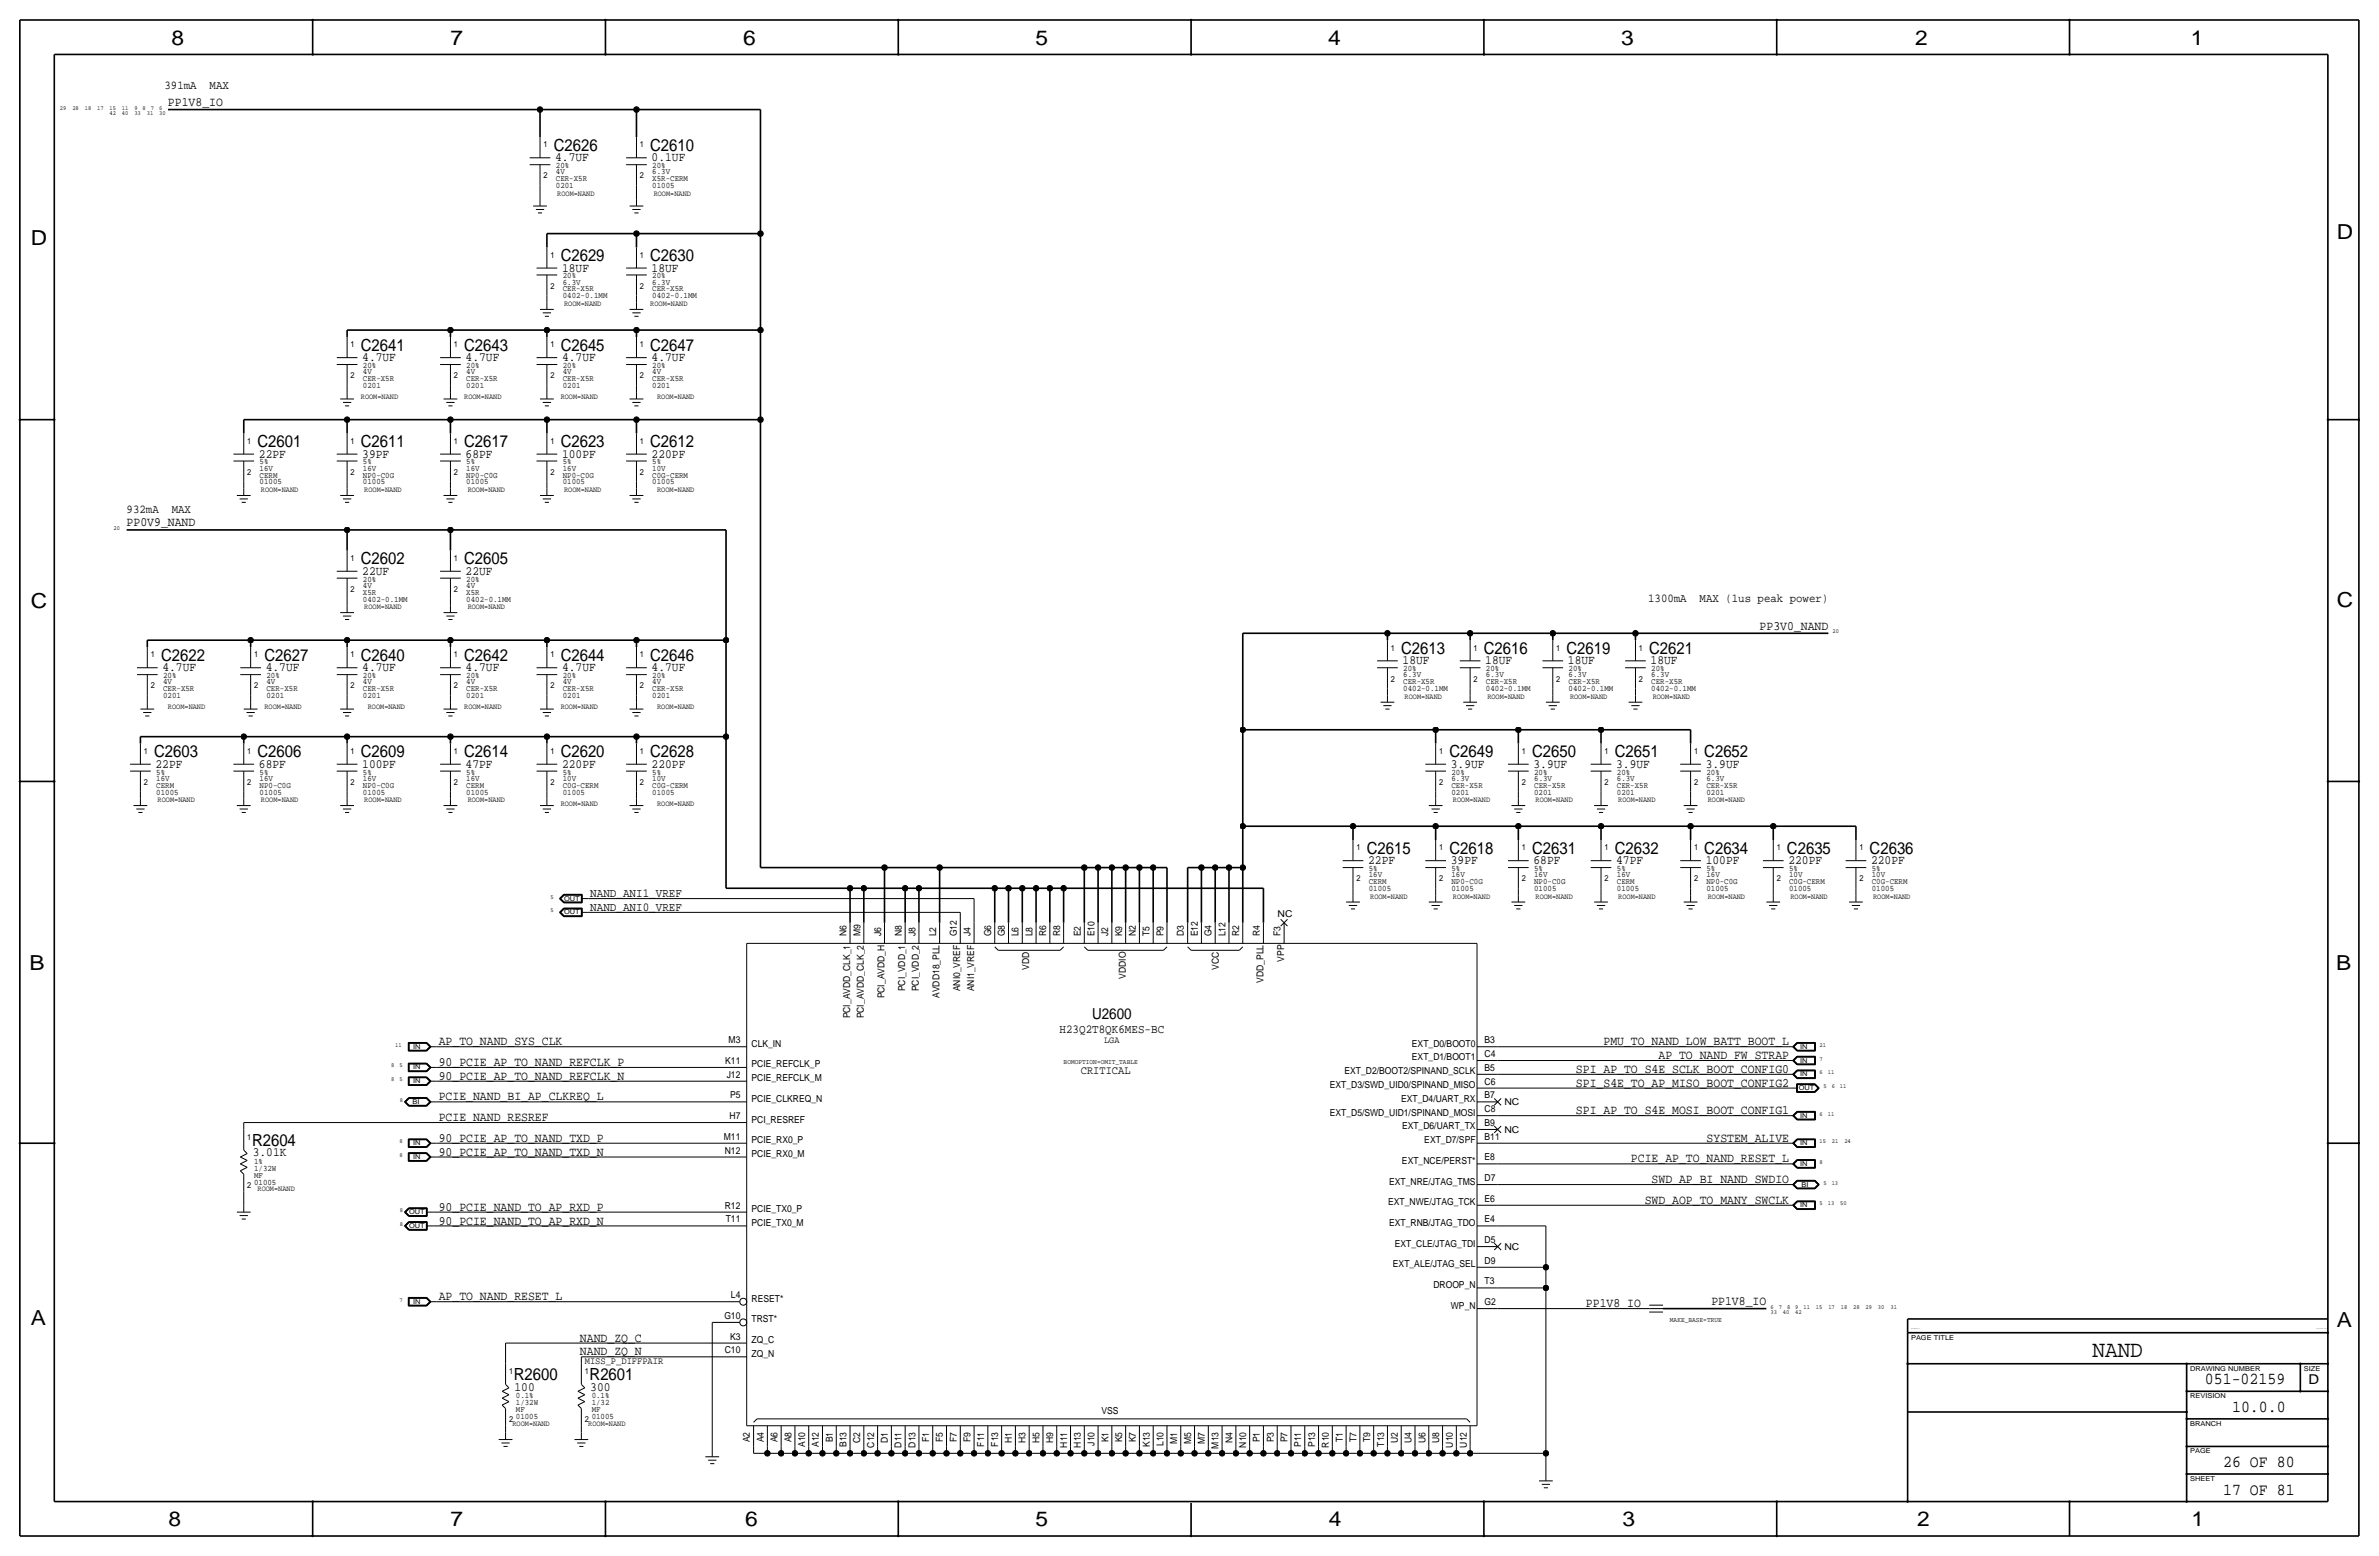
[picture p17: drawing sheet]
<svg xmlns="http://www.w3.org/2000/svg" width="877mm" height="574mm" viewBox="0 0 877 574" stroke-linecap="round" stroke-linejoin="round" font-family="sans-serif">
<defs><g id="words">
<text font-size="8.6" x="771.5" y="500.1">NAND</text>
<g font-size="7.6">
<text x="63.2" y="16.5">8</text>
<text x="166.1" y="16.5">7</text>
<text x="274" y="16.5">6</text>
<text x="381.7" y="16.5">5</text>
<text x="489.7" y="16.5">4</text>
<text x="597.6" y="16.5">3</text>
<text x="706.1" y="16.5">2</text>
<text x="807.7" y="16.5">1</text>
<text x="861.5" y="88.1">D</text>
<text x="11.4" y="90.4">D</text>
<text x="11.4" y="224.3">C</text>
<text x="861.5" y="223.8">C</text>
<text x="10.8" y="357.6">B</text>
<text x="861.3" y="357.4">B</text>
<text x="11.3" y="488.4">A</text>
<text x="861.5" y="489.2">A</text>
<text x="62.2" y="562.6">8</text>
<text x="166" y="562.6">7</text>
<text x="274.8" y="562.6">6</text>
<text x="381.7" y="562.6">5</text>
<text x="489.9" y="562.6">4</text>
<text x="598.1" y="562.6">3</text>
<text x="706.8" y="562.6">2</text>
<text x="807.9" y="562.6">1</text>
</g>
<g font-size="6.2">
<text x="204.2" y="55.6">C2626</text>
<text x="239.7" y="55.6">C2610</text>
<text x="206.7" y="96.3">C2629</text>
<text x="239.7" y="96.3">C2630</text>
<text x="133" y="129.3">C2641</text>
<text x="171.1" y="129.3">C2643</text>
<text x="206.7" y="129.3">C2645</text>
<text x="239.7" y="129.3">C2647</text>
<text x="94.9" y="164.8">C2601</text>
<text x="133" y="164.8">C2611</text>
<text x="171.1" y="164.8">C2617</text>
<text x="206.7" y="164.8">C2623</text>
<text x="239.7" y="164.8">C2612</text>
<text x="133" y="208">C2602</text>
<text x="171.1" y="208">C2605</text>
<text x="59.4" y="243.6">C2622</text>
<text x="97.5" y="243.6">C2627</text>
<text x="133" y="243.6">C2640</text>
<text x="171.1" y="243.6">C2642</text>
<text x="206.7" y="243.6">C2644</text>
<text x="239.7" y="243.6">C2646</text>
<text x="516.6" y="241">C2613</text>
<text x="547.1" y="241">C2616</text>
<text x="577.5" y="241">C2619</text>
<text x="608" y="241">C2621</text>
<text x="56.8" y="279.1">C2603</text>
<text x="94.9" y="279.1">C2606</text>
<text x="133" y="279.1">C2609</text>
<text x="171.1" y="279.1">C2614</text>
<text x="206.7" y="279.1">C2620</text>
<text x="239.7" y="279.1">C2628</text>
<text x="534.4" y="279.1">C2649</text>
<text x="564.8" y="279.1">C2650</text>
<text x="595.3" y="279.1">C2651</text>
<text x="628.3" y="279.1">C2652</text>
<text x="503.9" y="314.7">C2615</text>
<text x="534.4" y="314.7">C2618</text>
<text x="564.8" y="314.7">C2631</text>
<text x="595.3" y="314.7">C2632</text>
<text x="628.3" y="314.7">C2634</text>
<text x="658.8" y="314.7">C2635</text>
<text x="689.3" y="314.7">C2636</text>
<text x="92.9" y="422.4">R2604</text>
<text x="189.4" y="508.8">R2600</text>
<text x="217.4" y="508.8">R2601</text>
<text x="812.9" y="510.3">051-02159</text>
<text x="822.9" y="520.4">10.0.0</text>
<text x="819.6" y="540.8">26 OF 80</text>
<text x="819.6" y="550.9">17 OF 81</text>
</g>
<text font-size="5.6" x="402.6" y="375.7">U2600</text>
<text font-size="5" x="851.1" y="510.3">D</text>
<g font-size="4.7">
<text x="61.9" y="39.1">PP1V8_IO</text>
<text x="204.7" y="59.5">4.7UF</text>
<text x="240.2" y="59.5">0.1UF</text>
<text x="207.2" y="100.1">18UF</text>
<text x="240.2" y="100.1">18UF</text>
<text x="133.6" y="133.1">4.7UF</text>
<text x="171.7" y="133.1">4.7UF</text>
<text x="207.2" y="133.1">4.7UF</text>
<text x="240.2" y="133.1">4.7UF</text>
<text x="95.5" y="168.7">22PF</text>
<text x="133.6" y="168.7">39PF</text>
<text x="171.7" y="168.7">68PF</text>
<text x="207.2" y="168.7">100PF</text>
<text x="240.2" y="168.7">220PF</text>
<text x="46.7" y="194">PP0V9_NAND</text>
<text x="133.6" y="211.8">22UF</text>
<text x="171.7" y="211.8">22UF</text>
<text x="648.7" y="232.1">PP3V0_NAND</text>
<text x="517.1" y="244.9">18UF</text>
<text x="547.6" y="244.9">18UF</text>
<text x="578.1" y="244.9">18UF</text>
<text x="608.5" y="244.9">18UF</text>
<text x="59.9" y="247.4">4.7UF</text>
<text x="98" y="247.4">4.7UF</text>
<text x="133.6" y="247.4">4.7UF</text>
<text x="171.7" y="247.4">4.7UF</text>
<text x="207.2" y="247.4">4.7UF</text>
<text x="240.2" y="247.4">4.7UF</text>
<text x="57.4" y="283">22PF</text>
<text x="95.5" y="283">68PF</text>
<text x="133.6" y="283">100PF</text>
<text x="171.7" y="283">47PF</text>
<text x="207.2" y="283">220PF</text>
<text x="240.2" y="283">220PF</text>
<text x="534.9" y="283">3.9UF</text>
<text x="565.4" y="283">3.9UF</text>
<text x="595.8" y="283">3.9UF</text>
<text x="628.9" y="283">3.9UF</text>
<text x="504.4" y="318.5">22PF</text>
<text x="534.9" y="318.5">39PF</text>
<text x="565.4" y="318.5">68PF</text>
<text x="595.8" y="318.5">47PF</text>
<text x="628.9" y="318.5">100PF</text>
<text x="659.3" y="318.5">220PF</text>
<text x="689.8" y="318.5">220PF</text>
<text x="161.7" y="385.3">AP_TO_NAND_SYS_CLK</text>
<text x="591.1" y="385.3">PMU_TO_NAND_LOW_BATT_BOOT_L</text>
<text x="161.7" y="392.9">90_PCIE_AP_TO_NAND_REFCLK_P</text>
<text x="581" y="395.5">SPI_AP_TO_S4E_SCLK_BOOT_CONFIG0</text>
<text x="611.4" y="390.4">AP_TO_NAND_FW_STRAP</text>
<text x="161.7" y="398">90_PCIE_AP_TO_NAND_REFCLK_N</text>
<text x="581" y="400.5">SPI_S4E_TO_AP_MISO_BOOT_CONFIG2</text>
<text x="161.7" y="405.6">PCIE_NAND_BI_AP_CLKREQ_L</text>
<text x="161.7" y="413.2">PCIE_NAND_RESREF</text>
<text x="581" y="410.7">SPI_AP_TO_S4E_MOSI_BOOT_CONFIG1</text>
<text x="161.7" y="425.9">90_PCIE_AP_TO_NAND_TXD_N</text>
<text x="161.7" y="420.9">90_PCIE_AP_TO_NAND_TXD_P</text>
<text x="629.2" y="420.9">SYSTEM_ALIVE</text>
<text x="93.2" y="426.2">3.01K</text>
<text x="601.3" y="428.5">PCIE_AP_TO_NAND_RESET_L</text>
<text x="608.9" y="436.1">SWD_AP_BI_NAND_SWDIO</text>
<text x="606.4" y="443.7">SWD_AOP_TO_MANY_SWCLK</text>
<text x="161.7" y="446.3">90_PCIE_NAND_TO_AP_RXD_P</text>
<text x="161.7" y="451.3">90_PCIE_NAND_TO_AP_RXD_N</text>
<text x="161.7" y="479.3">AP_TO_NAND_RESET_L</text>
<text x="584.7" y="481.8">PP1V8_IO</text>
<text x="630.9" y="481.1">PP1V8_IO</text>
<text x="213.8" y="494.5">NAND_ZQ_C</text>
<text x="213.8" y="499.6">NAND_ZQ_N</text>
<text x="189.7" y="512.6">100</text>
<text x="217.6" y="512.6">300</text>
</g>
<g font-size="4.5">
<text x="217.6" y="330.7">NAND_ANI1_VREF</text>
<text x="217.6" y="335.8">NAND_ANI0_VREF</text>
<text x="390.6" y="380.8">H23Q2T8QK6MES-BC</text>
</g>
<g font-size="4.4">
<text x="60.7" y="32.8">391mA</text>
<text x="77.3" y="32.8">MAX</text>
<text x="46.7" y="189">932mA</text>
<text x="63.3" y="189">MAX</text>
<text x="607.6" y="222">1300mA</text>
<text x="626.6" y="222">MAX (1us peak power)</text>
</g>
<text font-size="4.3" x="398.5" y="396">CRITICAL</text>
<text font-size="3.6" x="215.6" y="502.7">MISS_P_DIFFPAIR</text>
<g font-size="3.5">
<text x="471" y="338.1">NC</text>
<text x="312.1" y="345.2" transform="rotate(-90 312.1 345.2)">N6</text>
<text x="317.2" y="345.2" transform="rotate(-90 317.2 345.2)">M9</text>
<text x="324.8" y="345.2" transform="rotate(-90 324.8 345.2)">J6</text>
<text x="332.4" y="345.2" transform="rotate(-90 332.4 345.2)">N8</text>
<text x="337.5" y="345.2" transform="rotate(-90 337.5 345.2)">J8</text>
<text x="345.1" y="345.2" transform="rotate(-90 345.1 345.2)">L2</text>
<text x="352.8" y="345.2" transform="rotate(-90 352.8 345.2)">G12</text>
<text x="357.8" y="345.2" transform="rotate(-90 357.8 345.2)">J4</text>
<text x="365.4" y="345.2" transform="rotate(-90 365.4 345.2)">G6</text>
<text x="370.5" y="345.2" transform="rotate(-90 370.5 345.2)">G8</text>
<text x="375.5" y="345.2" transform="rotate(-90 375.5 345.2)">L6</text>
<text x="380.6" y="345.2" transform="rotate(-90 380.6 345.2)">L8</text>
<text x="385.7" y="345.2" transform="rotate(-90 385.7 345.2)">R6</text>
<text x="390.8" y="345.2" transform="rotate(-90 390.8 345.2)">R8</text>
<text x="398.4" y="345.2" transform="rotate(-90 398.4 345.2)">E2</text>
<text x="403.5" y="345.2" transform="rotate(-90 403.5 345.2)">E10</text>
<text x="408.6" y="345.2" transform="rotate(-90 408.6 345.2)">J2</text>
<text x="413.7" y="345.2" transform="rotate(-90 413.7 345.2)">K9</text>
<text x="418.7" y="345.2" transform="rotate(-90 418.7 345.2)">N2</text>
<text x="423.8" y="345.2" transform="rotate(-90 423.8 345.2)">T5</text>
<text x="428.9" y="345.2" transform="rotate(-90 428.9 345.2)">P9</text>
<text x="436.5" y="345.2" transform="rotate(-90 436.5 345.2)">D3</text>
<text x="441.6" y="345.2" transform="rotate(-90 441.6 345.2)">E12</text>
<text x="446.7" y="345.2" transform="rotate(-90 446.7 345.2)">G4</text>
<text x="451.7" y="345.2" transform="rotate(-90 451.7 345.2)">L12</text>
<text x="456.8" y="345.2" transform="rotate(-90 456.8 345.2)">R2</text>
<text x="464.5" y="345.2" transform="rotate(-90 464.5 345.2)">R4</text>
<text x="472.1" y="345.2" transform="rotate(-90 472.1 345.2)">F3</text>
<text x="379.4" y="357.4" transform="rotate(-90 379.4 357.4)">VDD</text>
<text x="449.3" y="357.4" transform="rotate(-90 449.3 357.4)">VCC</text>
<text x="473.4" y="354.5" transform="rotate(-90 473.4 354.5)">VPP</text>
<text x="333.7" y="365.4" transform="rotate(-90 333.7 365.4)">PCI_VDD_1</text>
<text x="338.8" y="365.4" transform="rotate(-90 338.8 365.4)">PCI_VDD_2</text>
<text x="354" y="365.4" transform="rotate(-90 354 365.4)">ANI0_VREF</text>
<text x="359.1" y="365.4" transform="rotate(-90 359.1 365.4)">ANI1_VREF</text>
<text x="415" y="360.8" transform="rotate(-90 415 360.8)">VDDIO</text>
<text x="465.8" y="362.2" transform="rotate(-90 465.8 362.2)">VDD_PLL</text>
<text x="326.1" y="368" transform="rotate(-90 326.1 368)">PCI_AVDD_H</text>
<text x="346.4" y="367.9" transform="rotate(-90 346.4 367.9)">AVDD18_PLL</text>
<text x="313.4" y="375.4" transform="rotate(-90 313.4 375.4)">PCI_AVDD_CLK_1</text>
<text x="318.5" y="375.4" transform="rotate(-90 318.5 375.4)">PCI_AVDD_CLK_2</text>
<text x="268.6" y="384.5">M3</text>
<text x="277.1" y="385.8">CLK_IN</text>
<text x="407.1" y="384.5">LGA</text>
<text x="520.5" y="385.8">EXT_D0/BOOT0</text>
<text x="547.3" y="389.6">C4</text>
<text x="547.3" y="384.5">B3</text>
<text x="267.4" y="392.2">K11</text>
<text x="277.1" y="393.4">PCIE_REFCLK_P</text>
<text x="495.7" y="396">EXT_D2/BOOT2/SPINAND_SCLK</text>
<text x="520.5" y="390.9">EXT_D1/BOOT1</text>
<text x="547.3" y="394.7">B5</text>
<text x="267.9" y="397.3">J12</text>
<text x="277.1" y="398.5">PCIE_REFCLK_M</text>
<text x="490.3" y="401.1">EXT_D3/SWD_UID0/SPINAND_MISO</text>
<text x="547.3" y="399.8">C6</text>
<text x="269.1" y="404.9">P5</text>
<text x="277.1" y="406.1">PCIE_CLKREQ_N</text>
<text x="516.5" y="406.1">EXT_D4/UART_RX</text>
<text x="547.3" y="404.9">B7</text>
<text x="554.7" y="407.4">NC</text>
<text x="269" y="412.5">H7</text>
<text x="277.1" y="413.8">PCI_RESREF</text>
<text x="490.3" y="411.2">EXT_D5/SWD_UID1/SPINAND_MOSI</text>
<text x="547.3" y="410">C8</text>
<text x="516.9" y="416.3">EXT_D6/UART_TX</text>
<text x="547.3" y="415">B9</text>
<text x="554.7" y="417.6">NC</text>
<text x="266.9" y="420.1">M11</text>
<text x="267.2" y="425.2">N12</text>
<text x="277.1" y="421.4">PCIE_RX0_P</text>
<text x="525.1" y="421.4">EXT_D7/SPF</text>
<text x="547.3" y="420.1">B11</text>
<text x="277.1" y="426.5">PCIE_RX0_M</text>
<text x="516.9" y="429">EXT_NCE/PERST*</text>
<text x="547.3" y="427.7">E8</text>
<text x="512.1" y="436.6">EXT_NRE/JTAG_TMS</text>
<text x="547.3" y="435.4">D7</text>
<text x="547.3" y="443">E6</text>
<text x="267.2" y="445.5">R12</text>
<text x="277.1" y="446.8">PCIE_TX0_P</text>
<text x="511.8" y="444.2">EXT_NWE/JTAG_TCK</text>
<text x="267.6" y="450.6">T11</text>
<text x="277.1" y="451.9">PCIE_TX0_M</text>
<text x="512.1" y="451.9">EXT_RNB/JTAG_TDO</text>
<text x="547.3" y="450.6">E4</text>
<text x="514.2" y="459.5">EXT_CLE/JTAG_TDI</text>
<text x="547.3" y="458.2">D5</text>
<text x="554.7" y="460.8">NC</text>
<text x="513.5" y="467.1">EXT_ALE/JTAG_SEL</text>
<text x="547.3" y="465.8">D9</text>
<text x="547.3" y="473.4">T3</text>
<text x="269.5" y="478.5">L4</text>
<text x="277.1" y="479.8">RESET*</text>
<text x="528.4" y="474.7">DROOP_N</text>
<text x="534.9" y="482.3">WP_N</text>
<text x="547.3" y="481.1">G2</text>
<text x="267" y="486.2">G10</text>
<text x="277.1" y="487.4">TRST*</text>
<text x="269.1" y="493.8">K3</text>
<text x="277.1" y="495">ZQ_C</text>
<text x="267.2" y="498.9">C10</text>
<text x="277.1" y="500.1">ZQ_N</text>
<text x="406.1" y="521.2">VSS</text>
<text x="276.5" y="531.7" transform="rotate(-90 276.5 531.7)">A2</text>
<text x="281.6" y="531.7" transform="rotate(-90 281.6 531.7)">A4</text>
<text x="286.7" y="531.7" transform="rotate(-90 286.7 531.7)">A6</text>
<text x="291.7" y="531.7" transform="rotate(-90 291.7 531.7)">A8</text>
<text x="296.8" y="533.4" transform="rotate(-90 296.8 533.4)">A10</text>
<text x="301.9" y="533.4" transform="rotate(-90 301.9 533.4)">A12</text>
<text x="307" y="531.7" transform="rotate(-90 307 531.7)">B1</text>
<text x="312.1" y="533.4" transform="rotate(-90 312.1 533.4)">B13</text>
<text x="317.1" y="531.8" transform="rotate(-90 317.1 531.8)">C2</text>
<text x="322.2" y="533.6" transform="rotate(-90 322.2 533.6)">C12</text>
<text x="327.3" y="531.8" transform="rotate(-90 327.3 531.8)">D1</text>
<text x="332.4" y="533.6" transform="rotate(-90 332.4 533.6)">D11</text>
<text x="337.5" y="533.6" transform="rotate(-90 337.5 533.6)">D13</text>
<text x="342.6" y="531.5" transform="rotate(-90 342.6 531.5)">F1</text>
<text x="347.6" y="531.5" transform="rotate(-90 347.6 531.5)">F5</text>
<text x="352.7" y="531.5" transform="rotate(-90 352.7 531.5)">F7</text>
<text x="357.8" y="531.5" transform="rotate(-90 357.8 531.5)">F9</text>
<text x="362.9" y="533.2" transform="rotate(-90 362.9 533.2)">F11</text>
<text x="368" y="533.2" transform="rotate(-90 368 533.2)">F13</text>
<text x="373" y="531.8" transform="rotate(-90 373 531.8)">H1</text>
<text x="378.1" y="531.8" transform="rotate(-90 378.1 531.8)">H3</text>
<text x="383.2" y="531.8" transform="rotate(-90 383.2 531.8)">H5</text>
<text x="388.3" y="531.8" transform="rotate(-90 388.3 531.8)">H9</text>
<text x="393.4" y="533.6" transform="rotate(-90 393.4 533.6)">H11</text>
<text x="398.5" y="533.6" transform="rotate(-90 398.5 533.6)">H13</text>
<text x="403.5" y="532.9" transform="rotate(-90 403.5 532.9)">J10</text>
<text x="408.6" y="531.7" transform="rotate(-90 408.6 531.7)">K1</text>
<text x="413.7" y="531.7" transform="rotate(-90 413.7 531.7)">K5</text>
<text x="418.8" y="531.7" transform="rotate(-90 418.8 531.7)">K7</text>
<text x="423.9" y="533.4" transform="rotate(-90 423.9 533.4)">K13</text>
<text x="428.9" y="533.1" transform="rotate(-90 428.9 533.1)">L10</text>
<text x="434" y="532.2" transform="rotate(-90 434 532.2)">M1</text>
<text x="439.1" y="532.2" transform="rotate(-90 439.1 532.2)">M5</text>
<text x="444.2" y="532.2" transform="rotate(-90 444.2 532.2)">M7</text>
<text x="449.3" y="533.9" transform="rotate(-90 449.3 533.9)">M13</text>
<text x="454.4" y="531.8" transform="rotate(-90 454.4 531.8)">N4</text>
<text x="459.4" y="533.6" transform="rotate(-90 459.4 533.6)">N10</text>
<text x="464.5" y="531.7" transform="rotate(-90 464.5 531.7)">P1</text>
<text x="469.6" y="531.7" transform="rotate(-90 469.6 531.7)">P3</text>
<text x="474.7" y="531.7" transform="rotate(-90 474.7 531.7)">P7</text>
<text x="479.8" y="533.4" transform="rotate(-90 479.8 533.4)">P11</text>
<text x="484.8" y="533.4" transform="rotate(-90 484.8 533.4)">P13</text>
<text x="489.9" y="533.6" transform="rotate(-90 489.9 533.6)">R10</text>
<text x="495" y="531.5" transform="rotate(-90 495 531.5)">T1</text>
<text x="500.1" y="531.5" transform="rotate(-90 500.1 531.5)">T7</text>
<text x="505.2" y="531.5" transform="rotate(-90 505.2 531.5)">T9</text>
<text x="510.2" y="533.2" transform="rotate(-90 510.2 533.2)">T13</text>
<text x="515.3" y="531.8" transform="rotate(-90 515.3 531.8)">U2</text>
<text x="520.4" y="531.8" transform="rotate(-90 520.4 531.8)">U4</text>
<text x="525.5" y="531.8" transform="rotate(-90 525.5 531.8)">U6</text>
<text x="530.6" y="531.8" transform="rotate(-90 530.6 531.8)">U8</text>
<text x="535.7" y="533.6" transform="rotate(-90 535.7 533.6)">U10</text>
<text x="540.7" y="533.6" transform="rotate(-90 540.7 533.6)">U12</text>
</g>
<g font-size="3.1">
<text x="200.4" y="54.4">1</text>
<text x="235.9" y="54.4">1</text>
<text x="200.4" y="65.8">2</text>
<text x="204.9" y="64.3">4V</text>
<text x="204.9" y="62">20%</text>
<text x="235.9" y="65.8">2</text>
<text x="240.5" y="64.3">6.3V</text>
<text x="240.5" y="62">20%</text>
<text x="204.9" y="66.8">CER-X5R</text>
<text x="204.9" y="69.3">0201</text>
<text x="240.5" y="69.3">01005</text>
<text x="240.5" y="66.8">X5R-CERM</text>
<text x="202.9" y="95">1</text>
<text x="235.9" y="95">1</text>
<text x="202.9" y="106.4">2</text>
<text x="207.5" y="104.9">6.3V</text>
<text x="207.5" y="107.4">CER-X5R</text>
<text x="207.5" y="102.6">20%</text>
<text x="235.9" y="106.4">2</text>
<text x="240.5" y="104.9">6.3V</text>
<text x="240.5" y="107.4">CER-X5R</text>
<text x="240.5" y="102.6">20%</text>
<text x="207.5" y="110">0402-0.1MM</text>
<text x="240.5" y="110">0402-0.1MM</text>
<text x="129.2" y="128">1</text>
<text x="167.3" y="128">1</text>
<text x="202.9" y="128">1</text>
<text x="235.9" y="128">1</text>
<text x="133.8" y="137.9">4V</text>
<text x="133.8" y="135.6">20%</text>
<text x="171.9" y="137.9">4V</text>
<text x="171.9" y="135.6">20%</text>
<text x="207.5" y="137.9">4V</text>
<text x="207.5" y="135.6">20%</text>
<text x="240.5" y="137.9">4V</text>
<text x="240.5" y="135.6">20%</text>
<text x="129.2" y="139.4">2</text>
<text x="133.8" y="140.5">CER-X5R</text>
<text x="133.8" y="143">0201</text>
<text x="167.3" y="139.4">2</text>
<text x="171.9" y="140.5">CER-X5R</text>
<text x="171.9" y="143">0201</text>
<text x="202.9" y="139.4">2</text>
<text x="207.5" y="140.5">CER-X5R</text>
<text x="207.5" y="143">0201</text>
<text x="235.9" y="139.4">2</text>
<text x="240.5" y="140.5">CER-X5R</text>
<text x="240.5" y="143">0201</text>
<text x="91.1" y="163.6">1</text>
<text x="129.2" y="163.6">1</text>
<text x="167.3" y="163.6">1</text>
<text x="202.9" y="163.6">1</text>
<text x="235.9" y="163.6">1</text>
<text x="95.7" y="173.5">16V</text>
<text x="95.7" y="171.2">5%</text>
<text x="133.8" y="171.2">5%</text>
<text x="133.8" y="173.5">16V</text>
<text x="171.9" y="171.2">5%</text>
<text x="171.9" y="173.5">16V</text>
<text x="207.5" y="173.5">16V</text>
<text x="207.5" y="171.2">5%</text>
<text x="240.5" y="173.5">10V</text>
<text x="240.5" y="171.2">5%</text>
<text x="91.1" y="175">2</text>
<text x="95.7" y="178.6">01005</text>
<text x="95.7" y="176">CERM</text>
<text x="129.2" y="175">2</text>
<text x="133.8" y="176">NP0-C0G</text>
<text x="133.8" y="178.6">01005</text>
<text x="167.3" y="175">2</text>
<text x="171.9" y="176">NP0-C0G</text>
<text x="171.9" y="178.6">01005</text>
<text x="202.9" y="175">2</text>
<text x="207.5" y="178.6">01005</text>
<text x="207.5" y="176">NP0-C0G</text>
<text x="235.9" y="175">2</text>
<text x="240.5" y="176">C0G-CERM</text>
<text x="240.5" y="178.6">01005</text>
<text x="129.2" y="206.8">1</text>
<text x="167.3" y="206.8">1</text>
<text x="133.8" y="214.4">20%</text>
<text x="171.9" y="214.4">20%</text>
<text x="129.2" y="218.2">2</text>
<text x="133.8" y="216.7">4V</text>
<text x="133.8" y="219.2">X5R</text>
<text x="133.8" y="221.7">0402-0.1MM</text>
<text x="167.3" y="218.2">2</text>
<text x="171.9" y="216.7">4V</text>
<text x="171.9" y="219.2">X5R</text>
<text x="171.9" y="221.7">0402-0.1MM</text>
<text x="512.8" y="239.8">1</text>
<text x="543.3" y="239.8">1</text>
<text x="573.7" y="239.8">1</text>
<text x="604.2" y="239.8">1</text>
<text x="55.6" y="242.3">1</text>
<text x="93.7" y="242.3">1</text>
<text x="129.2" y="242.3">1</text>
<text x="167.3" y="242.3">1</text>
<text x="202.9" y="242.3">1</text>
<text x="235.9" y="242.3">1</text>
<text x="60.1" y="249.9">20%</text>
<text x="98.2" y="249.9">20%</text>
<text x="133.8" y="249.9">20%</text>
<text x="171.9" y="249.9">20%</text>
<text x="207.5" y="249.9">20%</text>
<text x="240.5" y="249.9">20%</text>
<text x="512.8" y="251.2">2</text>
<text x="517.3" y="249.7">6.3V</text>
<text x="517.3" y="247.4">20%</text>
<text x="543.3" y="251.2">2</text>
<text x="547.8" y="249.7">6.3V</text>
<text x="547.8" y="247.4">20%</text>
<text x="573.7" y="251.2">2</text>
<text x="578.3" y="247.4">20%</text>
<text x="578.3" y="249.7">6.3V</text>
<text x="604.2" y="251.2">2</text>
<text x="608.8" y="249.7">6.3V</text>
<text x="608.8" y="247.4">20%</text>
<text x="55.6" y="253.7">2</text>
<text x="60.1" y="252.2">4V</text>
<text x="60.1" y="254.8">CER-X5R</text>
<text x="60.1" y="257.3">0201</text>
<text x="93.7" y="253.7">2</text>
<text x="98.2" y="252.2">4V</text>
<text x="98.2" y="254.8">CER-X5R</text>
<text x="98.2" y="257.3">0201</text>
<text x="129.2" y="253.7">2</text>
<text x="133.8" y="252.2">4V</text>
<text x="133.8" y="254.8">CER-X5R</text>
<text x="133.8" y="257.3">0201</text>
<text x="167.3" y="253.7">2</text>
<text x="171.9" y="257.3">0201</text>
<text x="171.9" y="252.2">4V</text>
<text x="171.9" y="254.8">CER-X5R</text>
<text x="202.9" y="253.7">2</text>
<text x="207.5" y="252.2">4V</text>
<text x="207.5" y="254.8">CER-X5R</text>
<text x="207.5" y="257.3">0201</text>
<text x="235.9" y="253.7">2</text>
<text x="240.5" y="252.2">4V</text>
<text x="240.5" y="254.8">CER-X5R</text>
<text x="240.5" y="257.3">0201</text>
<text x="517.3" y="254.8">0402-0.1MM</text>
<text x="517.3" y="252.2">CER-X5R</text>
<text x="547.8" y="252.2">CER-X5R</text>
<text x="547.8" y="254.8">0402-0.1MM</text>
<text x="578.3" y="252.2">CER-X5R</text>
<text x="578.3" y="254.8">0402-0.1MM</text>
<text x="608.8" y="254.8">0402-0.1MM</text>
<text x="608.8" y="252.2">CER-X5R</text>
<text x="53" y="277.9">1</text>
<text x="91.1" y="277.9">1</text>
<text x="129.2" y="277.9">1</text>
<text x="167.3" y="277.9">1</text>
<text x="202.9" y="277.9">1</text>
<text x="235.9" y="277.9">1</text>
<text x="530.6" y="277.9">1</text>
<text x="561" y="277.9">1</text>
<text x="591.5" y="277.9">1</text>
<text x="624.5" y="277.9">1</text>
<text x="57.6" y="287.8">16V</text>
<text x="57.6" y="285.5">5%</text>
<text x="95.7" y="287.8">16V</text>
<text x="95.7" y="285.5">5%</text>
<text x="133.8" y="285.5">5%</text>
<text x="133.8" y="287.8">16V</text>
<text x="171.9" y="285.5">5%</text>
<text x="171.9" y="287.8">16V</text>
<text x="207.5" y="287.8">10V</text>
<text x="207.5" y="285.5">5%</text>
<text x="240.5" y="287.8">10V</text>
<text x="240.5" y="285.5">5%</text>
<text x="535.1" y="287.8">6.3V</text>
<text x="535.1" y="285.5">20%</text>
<text x="565.6" y="285.5">20%</text>
<text x="565.6" y="287.8">6.3V</text>
<text x="596.1" y="287.8">6.3V</text>
<text x="596.1" y="285.5">20%</text>
<text x="629.1" y="287.8">6.3V</text>
<text x="629.1" y="285.5">20%</text>
<text x="53" y="289.3">2</text>
<text x="57.6" y="290.3">CERM</text>
<text x="57.6" y="292.9">01005</text>
<text x="91.1" y="289.3">2</text>
<text x="95.7" y="292.9">01005</text>
<text x="95.7" y="290.3">NP0-C0G</text>
<text x="129.2" y="289.3">2</text>
<text x="133.8" y="290.3">NP0-C0G</text>
<text x="133.8" y="292.9">01005</text>
<text x="167.3" y="289.3">2</text>
<text x="171.9" y="292.9">01005</text>
<text x="171.9" y="290.3">CERM</text>
<text x="202.9" y="289.3">2</text>
<text x="207.5" y="290.3">C0G-CERM</text>
<text x="207.5" y="292.9">01005</text>
<text x="235.9" y="289.3">2</text>
<text x="240.5" y="292.9">01005</text>
<text x="240.5" y="290.3">C0G-CERM</text>
<text x="530.6" y="289.3">2</text>
<text x="535.1" y="290.3">CER-X5R</text>
<text x="535.1" y="292.9">0201</text>
<text x="561" y="289.3">2</text>
<text x="565.6" y="292.9">0201</text>
<text x="565.6" y="290.3">CER-X5R</text>
<text x="591.5" y="289.3">2</text>
<text x="596.1" y="290.3">CER-X5R</text>
<text x="596.1" y="292.9">0201</text>
<text x="624.5" y="289.3">2</text>
<text x="629.1" y="290.3">CER-X5R</text>
<text x="629.1" y="292.9">0201</text>
<text x="500.1" y="313.4">1</text>
<text x="530.6" y="313.4">1</text>
<text x="561" y="313.4">1</text>
<text x="591.5" y="313.4">1</text>
<text x="624.5" y="313.4">1</text>
<text x="655" y="313.4">1</text>
<text x="685.5" y="313.4">1</text>
<text x="504.6" y="321.1">5%</text>
<text x="504.6" y="323.3">16V</text>
<text x="535.1" y="321.1">5%</text>
<text x="535.1" y="323.3">16V</text>
<text x="565.6" y="323.3">16V</text>
<text x="565.6" y="321.1">5%</text>
<text x="596.1" y="321.1">5%</text>
<text x="596.1" y="323.3">16V</text>
<text x="629.1" y="323.3">16V</text>
<text x="629.1" y="321.1">5%</text>
<text x="659.6" y="323.3">10V</text>
<text x="659.6" y="321.1">5%</text>
<text x="690.1" y="321.1">5%</text>
<text x="690.1" y="323.3">10V</text>
<text x="500.1" y="324.9">2</text>
<text x="504.6" y="325.9">CERM</text>
<text x="504.6" y="328.4">01005</text>
<text x="530.6" y="324.9">2</text>
<text x="535.1" y="325.9">NP0-C0G</text>
<text x="535.1" y="328.4">01005</text>
<text x="561" y="324.9">2</text>
<text x="565.6" y="325.9">NP0-C0G</text>
<text x="565.6" y="328.4">01005</text>
<text x="591.5" y="324.9">2</text>
<text x="596.1" y="325.9">CERM</text>
<text x="596.1" y="328.4">01005</text>
<text x="624.5" y="324.9">2</text>
<text x="629.1" y="328.4">01005</text>
<text x="629.1" y="325.9">NP0-C0G</text>
<text x="655" y="324.9">2</text>
<text x="659.6" y="325.9">C0G-CERM</text>
<text x="659.6" y="328.4">01005</text>
<text x="685.5" y="324.9">2</text>
<text x="690.1" y="325.9">C0G-CERM</text>
<text x="690.1" y="328.4">01005</text>
<text x="91.1" y="420.1">1</text>
<text x="93.7" y="431.5">1/32W</text>
<text x="93.7" y="429">1%</text>
<text x="91.1" y="437.9">2</text>
<text x="93.7" y="434.1">MF</text>
<text x="93.7" y="436.6">01005</text>
<text x="187.7" y="506.5">1</text>
<text x="215.6" y="506.5">1</text>
<text x="190.2" y="515.4">0.1%</text>
<text x="218.1" y="515.4">0.1%</text>
<text x="190.2" y="520.4">MF</text>
<text x="190.2" y="517.9">1/32W</text>
<text x="218.1" y="517.9">1/32</text>
<text x="218.1" y="520.4">MF</text>
<text x="187.7" y="524.3">2</text>
<text x="190.2" y="523">01005</text>
<text x="215.6" y="524.3">2</text>
<text x="218.1" y="523">01005</text>
</g>
<g font-size="2.9">
<text x="205.4" y="72.1">ROOM=NAND</text>
<text x="241" y="72.1">ROOM=NAND</text>
<text x="208" y="112.8">ROOM=NAND</text>
<text x="239.7" y="112.8">ROOM=NAND</text>
<text x="133" y="147.1">ROOM=NAND</text>
<text x="171.1" y="147.1">ROOM=NAND</text>
<text x="206.7" y="147.1">ROOM=NAND</text>
<text x="242.3" y="147.1">ROOM=NAND</text>
<text x="96.2" y="181.4">ROOM=NAND</text>
<text x="134.3" y="181.4">ROOM=NAND</text>
<text x="172.4" y="181.4">ROOM=NAND</text>
<text x="208" y="181.4">ROOM=NAND</text>
<text x="242.3" y="181.4">ROOM=NAND</text>
<text x="134.3" y="224.5">ROOM=NAND</text>
<text x="172.4" y="224.5">ROOM=NAND</text>
<text x="517.9" y="257.6">ROOM=NAND</text>
<text x="548.3" y="257.6">ROOM=NAND</text>
<text x="578.8" y="257.6">ROOM=NAND</text>
<text x="609.3" y="257.6">ROOM=NAND</text>
<text x="61.9" y="261.4">ROOM=NAND</text>
<text x="97.5" y="261.4">ROOM=NAND</text>
<text x="135.6" y="261.4">ROOM=NAND</text>
<text x="171.1" y="261.4">ROOM=NAND</text>
<text x="206.7" y="261.4">ROOM=NAND</text>
<text x="242.3" y="261.4">ROOM=NAND</text>
<text x="58.1" y="295.7">ROOM=NAND</text>
<text x="96.2" y="295.7">ROOM=NAND</text>
<text x="134.3" y="295.7">ROOM=NAND</text>
<text x="172.4" y="295.7">ROOM=NAND</text>
<text x="206.7" y="296.9">ROOM=NAND</text>
<text x="242.3" y="296.9">ROOM=NAND</text>
<text x="535.6" y="295.7">ROOM=NAND</text>
<text x="566.1" y="295.7">ROOM=NAND</text>
<text x="596.6" y="295.7">ROOM=NAND</text>
<text x="629.6" y="295.7">ROOM=NAND</text>
<text x="505.2" y="331.2">ROOM=NAND</text>
<text x="535.6" y="331.2">ROOM=NAND</text>
<text x="566.1" y="331.2">ROOM=NAND</text>
<text x="596.6" y="331.2">ROOM=NAND</text>
<text x="629.6" y="331.2">ROOM=NAND</text>
<text x="660.1" y="331.2">ROOM=NAND</text>
<text x="690.6" y="331.2">ROOM=NAND</text>
<text x="94.9" y="439.2">ROOM=NAND</text>
<text x="188.9" y="525.5">ROOM=NAND</text>
<text x="216.9" y="525.5">ROOM=NAND</text>
</g>
<g font-size="2.6">
<text x="392.1" y="392.2">BOMOPTION=OMIT_TABLE</text>
<text x="615.6" y="487.4">MAKE_BASE=TRUE</text>
</g>
<g font-size="2.5">
<text x="208" y="332">OUT</text>
<text x="208" y="337.1">OUT</text>
<text x="152.3" y="386.6">IN</text>
<text x="663.7" y="386.6">IN</text>
<text x="152.3" y="394.2">IN</text>
<text x="663.7" y="391.7">IN</text>
<text x="152.3" y="399.3">IN</text>
<text x="663.1" y="401.8">OUT</text>
<text x="663.7" y="396.7">IN</text>
<text x="152.1" y="406.9">BI</text>
<text x="663.7" y="412">IN</text>
<text x="152.3" y="422.1">IN</text>
<text x="663.7" y="422.1">IN</text>
<text x="152.3" y="427.2">IN</text>
<text x="663.7" y="429.8">IN</text>
<text x="664.2" y="437.4">BI</text>
<text x="150.8" y="447.5">OUT</text>
<text x="663.7" y="445">IN</text>
<text x="150.8" y="452.6">OUT</text>
<text x="152.3" y="480.6">IN</text>
<text x="704.5" y="493.8">PAGE TITLE</text>
<text x="807.4" y="505.2">DRAWING NUMBER</text>
<text x="849.3" y="505.2">SIZE</text>
<text x="807.4" y="515.4">REVISION</text>
<text x="807.4" y="525.5">BRANCH</text>
<text x="807.4" y="535.7">PAGE</text>
<text x="807.4" y="545.8">SHEET</text>
</g>
<g font-size="2.3">
<text x="22.1" y="40.4">29</text>
<text x="26.7" y="40.4">28</text>
<text x="31.2" y="40.4">18</text>
<text x="35.8" y="40.4">17</text>
<text x="40.4" y="40.4">15</text>
<text x="45" y="40.4">11</text>
<text x="49.5" y="40.4">9</text>
<text x="52.6" y="40.4">8</text>
<text x="55.6" y="40.4">7</text>
<text x="58.7" y="40.4">6</text>
<text x="40.4" y="42.2">42</text>
<text x="45" y="42.2">40</text>
<text x="49.5" y="42.2">33</text>
<text x="54.1" y="42.2">31</text>
<text x="58.7" y="42.2">30</text>
<text x="41.9" y="195.3">20</text>
<text x="675.6" y="233.4">20</text>
<text x="203" y="331.2">5</text>
<text x="203" y="336.3">5</text>
<text x="145.7" y="385.8">11</text>
<text x="670.8" y="385.8">21</text>
<text x="144.2" y="393.5">8</text>
<text x="147.3" y="393.5">5</text>
<text x="670.8" y="390.9">7</text>
<text x="670.8" y="396">6</text>
<text x="673.9" y="396">11</text>
<text x="144.2" y="398.5">8</text>
<text x="147.3" y="398.5">5</text>
<text x="672.2" y="401.1">5</text>
<text x="675.3" y="401.1">6</text>
<text x="678.3" y="401.1">11</text>
<text x="147.4" y="406.1">8</text>
<text x="670.8" y="411.2">6</text>
<text x="673.9" y="411.2">11</text>
<text x="147.3" y="421.4">8</text>
<text x="670.8" y="421.4">15</text>
<text x="675.4" y="421.4">21</text>
<text x="680" y="421.4">24</text>
<text x="147.3" y="426.5">8</text>
<text x="670.8" y="429">8</text>
<text x="672.2" y="436.6">5</text>
<text x="675.3" y="436.6">13</text>
<text x="147.4" y="446.8">8</text>
<text x="670.8" y="444.2">5</text>
<text x="673.9" y="444.2">13</text>
<text x="678.4" y="444.2">50</text>
<text x="147.4" y="451.9">8</text>
<text x="147.3" y="479.8">7</text>
<text x="652.7" y="482.3">6</text>
<text x="652.7" y="484.2">33</text>
<text x="655.8" y="482.3">7</text>
<text x="657.3" y="484.2">40</text>
<text x="658.8" y="482.3">8</text>
<text x="661.9" y="482.3">9</text>
<text x="661.9" y="484.2">42</text>
<text x="664.9" y="482.3">11</text>
<text x="669.5" y="482.3">15</text>
<text x="674.1" y="482.3">17</text>
<text x="678.6" y="482.3">18</text>
<text x="683.2" y="482.3">28</text>
<text x="687.8" y="482.3">29</text>
<text x="692.4" y="482.3">30</text>
<text x="696.9" y="482.3">31</text>
</g>
<g font-size=".4">
<text x="704.5" y="490">SYNC_MASTER=sync</text>
<text x="853.9" y="490">SYNC_DATE=04/14/2017</text>
</g>
</g></defs>
<g fill="none" stroke="#000" stroke-width=".37">
<path d="M195.3 58.2h7.6zM199.1 50.5v7.7zM230.8 58.2h7.7zM234.6 50.5v7.7zM195.3 60.7h7.6zM196.5 75.9h5.1zM197.6 77.2h3zM198.3 78.5h1.5zM199.1 68.3v5.1zM199.1 73.4v2.5zM199.1 60.7v7.6zM230.8 60.7h7.7z"/>
<path d="M232.1 75.9h5.1zM233.1 77.2h3.1zM233.9 78.5h1.5zM234.6 68.3v5.1zM234.6 73.4v2.5zM234.6 60.7v7.6zM197.8 98.8h7.6zM201.6 91.2v7.6zM230.8 98.8h7.7zM234.6 91.2v7.6zM197.8 101.3h7.6zM199.1 114h5.1z"/>
<path d="M200.1 115.3h3zM200.9 116.6h1.5zM201.6 109v2.5zM201.6 101.3v7.7zM201.6 111.5v2.5zM230.8 101.3h7.7zM232.1 114h5.1zM233.1 115.3h3.1zM233.9 116.6h1.5zM234.6 109v2.5zM234.6 101.3v7.7zM234.6 111.5v2.5z"/>
<path d="M124.2 131.8h7.6zM124.2 134.4h7.6zM128 124.2v7.6zM128 134.4v7.6zM162.3 131.8h7.6zM162.3 134.4h7.6zM166.1 124.2v7.6zM166.1 134.4v7.6zM197.8 134.4h7.6zM197.8 131.8h7.6zM201.6 124.2v7.6zM201.6 134.4v7.6z"/>
<path d="M230.8 134.4h7.7zM230.8 131.8h7.7zM234.6 124.2v7.6zM234.6 134.4v7.6zM89.9 159.8v7.6zM125.4 147.1h5.1zM126.4 148.3h3.1zM127.2 149.6h1.5zM128 142v2.5zM128 159.8v7.6zM128 144.5v2.6zM163.5 147.1h5.1z"/>
<path d="M164.5 148.3h3.1zM165.3 149.6h1.5zM166.1 142v2.5zM166.1 159.8v7.6zM166.1 144.5v2.6zM199.1 147.1h5.1zM200.1 148.3h3zM200.9 149.6h1.5zM201.6 142v2.5zM201.6 159.8v7.6zM201.6 144.5v2.6zM232.1 147.1h5.1z"/>
<path d="M233.1 148.3h3.1zM233.9 149.6h1.5zM234.6 142v2.5zM234.6 159.8v7.6zM234.6 144.5v2.6zM86.1 167.4h7.6zM86.1 169.9h7.6zM89.9 177.5v2.6zM89.9 169.9v7.6zM124.2 167.4h7.6zM124.2 169.9h7.6zM128 177.5v2.6z"/>
<path d="M128 169.9v7.6zM162.3 167.4h7.6zM162.3 169.9h7.6zM166.1 177.5v2.6zM166.1 169.9v7.6zM197.8 169.9h7.6zM197.8 167.4h7.6zM201.6 177.5v2.6zM201.6 169.9v7.6zM230.8 169.9h7.7zM230.8 167.4h7.7zM234.6 177.5v2.6z"/>
<path d="M234.6 169.9v7.6zM87.3 182.6h5.1zM88.3 183.9h3.1zM89.1 185.2h1.5zM89.9 180.1v2.5zM125.4 182.6h5.1zM126.4 183.9h3.1zM127.2 185.2h1.5zM128 180.1v2.5zM163.5 182.6h5.1zM164.5 183.9h3.1zM165.3 185.2h1.5z"/>
<path d="M166.1 180.1v2.5zM199.1 182.6h5.1zM200.1 183.9h3zM200.9 185.2h1.5zM201.6 180.1v2.5zM232.1 182.6h5.1zM233.1 183.9h3.1zM233.9 185.2h1.5zM234.6 180.1v2.5zM124.2 210.6h7.6zM124.2 213.1h7.6zM128 202.9v7.7z"/>
<path d="M128 213.1v7.6zM162.3 210.6h7.6zM162.3 213.1h7.6zM166.1 202.9v7.7zM166.1 213.1v7.6zM54.3 238.5v7.6zM92.4 238.5v7.6zM125.4 225.8h5.1zM126.4 227.1h3.1zM127.2 228.3h1.5zM128 220.7v2.6zM128 238.5v7.6z"/>
<path d="M128 223.3v2.5zM163.5 225.8h5.1zM164.5 227.1h3.1zM165.3 228.3h1.5zM166.1 220.7v2.6zM166.1 238.5v7.6zM166.1 223.3v2.5zM201.6 238.5v7.6zM234.6 238.5v7.6zM511.5 236v7.6zM542 236v7.6zM572.5 236v7.6z"/>
<path d="M602.9 236v7.6zM50.5 248.7h7.6zM50.5 246.1h7.6zM54.3 256.3v2.5zM54.3 258.8v2.6zM54.3 248.7v7.6zM88.6 248.7h7.6zM88.6 246.1h7.6zM92.4 256.3v2.5zM92.4 258.8v2.6zM92.4 248.7v7.6zM124.2 246.1h7.6z"/>
<path d="M124.2 248.7h7.6zM128 256.3v2.5zM128 248.7v7.6zM128 258.8v2.6zM162.3 246.1h7.6zM162.3 248.7h7.6zM166.1 256.3v2.5zM166.1 248.7v7.6zM166.1 258.8v2.6zM197.8 248.7h7.6zM197.8 246.1h7.6zM201.6 256.3v2.5z"/>
<path d="M201.6 248.7v7.6zM201.6 258.8v2.6zM230.8 248.7h7.7zM230.8 246.1h7.7zM234.6 256.3v2.5zM234.6 258.8v2.6zM234.6 248.7v7.6zM507.7 246.1h7.6zM507.7 243.6h7.6zM509 258.8h5zM511.5 253.7v2.6zM511.5 246.1v7.6z"/>
<path d="M511.5 256.3v2.5zM538.2 246.1h7.6zM538.2 243.6h7.6zM539.4 258.8h5.1zM542 253.7v2.6zM542 246.1v7.6zM542 256.3v2.5zM568.7 243.6h7.6zM568.7 246.1h7.6zM569.9 258.8h5.1zM572.5 253.7v2.6zM572.5 246.1v7.6z"/>
<path d="M572.5 256.3v2.5zM599.1 246.1h7.7zM599.1 243.6h7.7zM600.4 258.8h5.1zM602.9 253.7v2.6zM602.9 246.1v7.6zM602.9 256.3v2.5zM51.8 274.1v7.6zM51.8 261.4h5zM52.8 262.6h3zM53.5 263.9h1.6zM89.9 261.4h5z"/>
<path d="M89.9 274.1v7.6zM90.9 262.6h3zM91.6 263.9h1.6zM125.4 261.4h5.1zM126.4 262.6h3.1zM127.2 263.9h1.5zM128 274.1v7.6zM163.5 261.4h5.1zM164.5 262.6h3.1zM165.3 263.9h1.5zM166.1 274.1v7.6zM199.1 261.4h5.1z"/>
<path d="M200.1 262.6h3zM200.9 263.9h1.5zM201.6 274.1v7.6zM232.1 261.4h5.1zM233.1 262.6h3.1zM233.9 263.9h1.5zM234.6 274.1v7.6zM510 260.1h3zM510.7 261.4h1.6zM529.3 274.1v7.6zM540.5 260.1h3zM541.2 261.4h1.5z"/>
<path d="M559.8 274.1v7.6zM570.9 260.1h3.1zM571.7 261.4h1.5zM590.2 274.1v7.6zM601.4 260.1h3.1zM602.2 261.4h1.5zM623.3 274.1v7.6zM48 284.2h7.6zM48 281.7h7.6zM49.2 296.9h5.1zM50.2 298.2h3.1zM51 299.5h1.5z"/>
<path d="M51.8 291.8v2.6zM51.8 284.2v7.6zM51.8 294.4v2.5zM86.1 281.7h7.6zM86.1 284.2h7.6zM87.3 296.9h5.1zM88.3 298.2h3.1zM89.1 299.5h1.5zM89.9 291.8v2.6zM89.9 284.2v7.6zM89.9 294.4v2.5zM124.2 281.7h7.6z"/>
<path d="M124.2 284.2h7.6zM125.4 296.9h5.1zM126.4 298.2h3.1zM127.2 299.5h1.5zM128 291.8v2.6zM128 284.2v7.6zM128 294.4v2.5zM162.3 281.7h7.6zM162.3 284.2h7.6zM163.5 296.9h5.1zM164.5 298.2h3.1zM165.3 299.5h1.5z"/>
<path d="M166.1 291.8v2.6zM166.1 284.2v7.6zM166.1 294.4v2.5zM197.8 284.2h7.6zM197.8 281.7h7.6zM199.1 296.9h5.1zM200.1 298.2h3zM200.9 299.5h1.5zM201.6 291.8v2.6zM201.6 284.2v7.6zM201.6 294.4v2.5zM230.8 284.2h7.7z"/>
<path d="M230.8 281.7h7.7zM232.1 296.9h5.1zM233.1 298.2h3.1zM233.9 299.5h1.5zM234.6 291.8v2.6zM234.6 284.2v7.6zM234.6 294.4v2.5zM525.5 284.2h7.6zM525.5 281.7h7.6zM526.7 296.9h5.1zM527.8 298.2h3zM528.5 299.5h1.5z"/>
<path d="M529.3 291.8v2.6zM529.3 284.2v7.6zM529.3 294.4v2.5zM556 281.7h7.6zM556 284.2h7.6zM557.2 296.9h5.1zM558.2 298.2h3.1zM559 299.5h1.5zM559.8 291.8v2.6zM559.8 284.2v7.6zM559.8 294.4v2.5zM586.4 284.2h7.7z"/>
<path d="M586.4 281.7h7.7zM587.7 296.9h5.1zM588.7 298.2h3.1zM589.5 299.5h1.5zM590.2 291.8v2.6zM590.2 284.2v7.6zM590.2 294.4v2.5zM619.5 281.7h7.6zM619.5 284.2h7.6zM620.7 296.9h5.1zM621.7 298.2h3.1zM622.5 299.5h1.5z"/>
<path d="M623.3 291.8v2.6zM623.3 294.4v2.5zM623.3 284.2v7.6zM495 319.8h7.6zM495 317.2h7.6zM498.8 309.6v7.6zM498.8 319.8v7.6zM525.5 319.8h7.6zM525.5 317.2h7.6zM529.3 309.6v7.6zM529.3 319.8v7.6zM556 317.2h7.6z"/>
<path d="M556 319.8h7.6zM559.8 309.6v7.6zM559.8 319.8v7.6zM586.4 319.8h7.7zM586.4 317.2h7.7zM590.2 309.6v7.6zM590.2 319.8v7.6zM619.5 317.2h7.6zM619.5 319.8h7.6zM623.3 309.6v7.6zM623.3 319.8v7.6zM649.9 319.8h7.7z"/>
<path d="M649.9 317.2h7.7zM653.7 309.6v7.6zM653.7 319.8v7.6zM680.4 319.8h7.6zM680.4 317.2h7.6zM684.2 309.6v7.6zM684.2 319.8v7.6zM206.2 336.3l1.6 1.6zM206.2 331.2l1.6 1.6zM206.2 336.3l1.6-1.6zM206.2 331.2l1.6-1.6zM206.4 336.3l1.5 1.5z"/>
<path d="M206.4 331.2l1.5 1.5zM206.4 336.3l1.5-1.5zM206.4 331.2l1.5-1.5zM206.6 336.3l1.3-1.4zM206.6 331.2l1.3-1.4zM206.6 336.3l1.3 1.4zM206.6 331.2l1.3 1.4zM206.7 336.3l1.3-1.3zM206.7 331.2l1.3-1.3zM206.7 336.3l1.3 1.3zM206.7 331.2l1.3 1.3zM207.8 334.7h6.8z"/>
<path d="M207.8 329.6h6.8zM207.8 337.9h6.8zM207.8 332.8h6.8zM207.9 334.8h6.6zM207.9 329.7h6.6zM207.9 337.8h6.6zM207.9 332.7h6.6zM207.9 337.7h6.5zM207.9 332.6h6.5zM207.9 334.9h6.5zM207.9 329.8h6.5zM208 335h6.3z"/>
<path d="M208 337.6h6.3zM208 329.9h6.3zM208 332.5h6.3zM214.3 335v2.6zM214.3 329.9v2.6zM214.3 336.3h2.6zM214.3 331.2h2.6zM214.4 334.9v2.8zM214.4 329.8v2.8zM214.5 334.8v3zM214.5 329.7v3zM214.6 334.7v3.2z"/>
<path d="M214.6 329.6v3.2zM216.9 336.3h137.1zM216.9 331.2h142.2zM354 336.3v3.8zM359.1 331.2v8.9zM472.1 338.8l2.6 2.6zM496.3 332.5h5zM497.3 333.8h3zM498 335h1.6zM498.8 327.4v2.5zM498.8 329.9v2.6zM526.7 332.5h5.1z"/>
<path d="M527.8 333.8h3zM528.5 335h1.5zM529.3 327.4v2.5zM529.3 329.9v2.6zM557.2 332.5h5.1zM558.2 333.8h3.1zM559 335h1.5zM559.8 327.4v2.5zM559.8 329.9v2.6zM587.7 332.5h5.1zM588.7 333.8h3.1zM589.5 335h1.5z"/>
<path d="M590.2 327.4v2.5zM590.2 329.9v2.6zM620.7 332.5h5.1zM621.7 333.8h3.1zM622.5 335h1.5zM623.3 327.4v2.5zM623.3 329.9v2.6zM651.2 332.5h5.1zM652.2 333.8h3.1zM653 335h1.5zM653.7 327.4v2.5zM653.7 329.9v2.6z"/>
<path d="M681.7 332.5h5.1zM682.7 333.8h3.1zM683.5 335h1.5zM684.2 327.4v2.5zM684.2 329.9v2.6zM275.3 347.7v177.8zM275.3 347.7h269.2zM313.4 340.1v7.6zM318.5 340.1v7.6zM326.1 340.1v7.6zM333.7 340.1v7.6zM338.8 340.1v7.6z"/>
<path d="M346.4 340.1v7.6zM354 340.1v7.6zM359.1 340.1v7.6zM366.7 340.1v7.6zM366.7 349l1.3 1.3zM368 350.3h22.9zM371.8 340.1v7.6zM376.9 340.1v7.6zM382 340.1v7.6zM387 340.1v7.6zM390.9 350.3l1.2-1.3zM392.1 340.1v7.6z"/>
<path d="M399.7 340.1v7.6zM399.7 349l1.3 1.3zM401 350.3h28zM404.8 340.1v7.6zM409.9 340.1v7.6zM415 340.1v7.6zM420.1 340.1v7.6zM425.1 340.1v7.6zM429 350.3l1.2-1.3zM430.2 340.1v7.6zM437.8 340.1v7.6zM437.8 349l1.3 1.3z"/>
<path d="M439.1 350.3h17.8zM442.9 340.1v7.6zM448 340.1v7.6zM453.1 340.1v7.6zM456.9 350.3l1.3-1.3zM458.2 340.1v7.6zM465.8 340.1v7.6zM472.1 341.4l2.6-2.6zM473.4 340.1v7.6zM544.5 347.7v177.8zM150.5 397h6.8zM150.5 391.9h6.8z"/>
<path d="M150.5 384.3h6.8zM150.5 397v3.1zM150.5 391.9v3.1zM150.5 395h6.8zM150.5 384.3v3.1zM150.5 387.4h6.8zM150.6 397.1v2.9zM150.6 400h6.7zM150.6 392v2.9zM150.6 394.9h6.7zM150.6 384.4v2.9zM150.6 387.3h6.7z"/>
<path d="M150.6 397.1h6.7zM150.6 392h6.7zM150.6 384.4h6.7zM150.7 397.2v2.7zM150.7 399.9h6.5zM150.7 392.1v2.7zM150.7 394.8h6.5zM150.7 384.5v2.7zM150.7 387.2h6.5zM150.7 397.2h6.5zM150.7 392.1h6.5zM150.7 384.5h6.5z"/>
<path d="M150.8 397.3h6.4zM150.8 397.3v2.5zM150.8 399.8h6.4zM150.8 392.2h6.4zM150.8 392.2v2.5zM150.8 394.7h6.4zM150.8 384.6h6.4zM150.8 384.6v2.5zM150.8 387.1h6.4zM157.2 397.3l1.2 1.2zM157.2 392.2l1.2 1.2zM157.2 384.6l1.2 1.2z"/>
<path d="M157.2 399.8l1.2-1.3zM157.2 394.7l1.2-1.3zM157.2 387.1l1.2-1.3zM157.2 399.9l1.4-1.4zM157.2 397.2l1.4 1.3zM157.2 392.1l1.4 1.3zM157.2 384.5l1.4 1.3zM157.3 397.1l1.4 1.4zM157.3 392l1.4 1.4zM157.3 384.4l1.4 1.4zM157.3 400l1.5-1.5zM157.3 394.9l1.5-1.5z"/>
<path d="M157.3 387.3l1.5-1.5zM157.3 395l1.6-1.6zM157.3 387.4l1.6-1.6zM157.3 397l1.6 1.5zM157.3 391.9l1.6 1.5zM157.3 384.3l1.6 1.5zM158.4 398.5h2.6zM158.4 393.4h2.6zM158.4 385.8h2.6zM158.6 393.4l-1.4 1.4zM158.6 385.8l-1.4 1.4zM161 385.8h106.7z"/>
<path d="M161 393.4h106.7zM161 398.5h106.7zM267.7 385.8h7.6zM267.7 398.5h7.6zM267.7 393.4h7.6zM544.5 396h7.6zM544.5 390.9h7.6zM544.5 385.8h7.6zM552.1 390.9h106.7zM552.1 396h106.7zM552.1 385.8h106.7zM658.8 396h2.6z"/>
<path d="M658.8 390.9h2.6zM658.8 385.8h2.6zM660.9 396l1.6 1.6zM660.9 390.9l1.6 1.6zM660.9 385.8l1.6 1.6zM660.9 396l1.6-1.6zM660.9 390.9l1.6-1.6zM661.1 396l1.4-1.5zM661.1 390.9l1.4-1.5zM661.1 385.8l1.4-1.4zM661.1 396l1.4 1.5zM661.1 390.9l1.4 1.5z"/>
<path d="M661.1 385.8l1.4 1.5zM661.2 396l1.4-1.4zM661.2 390.9l1.4-1.4zM661.2 385.8l1.4-1.3zM661.2 396l1.4 1.4zM661.2 390.9l1.4 1.4zM661.2 385.8l1.4 1.4zM661.4 396l1.2 1.3zM661.4 390.9l1.2 1.3zM661.4 385.8l1.2 1.3zM661.4 396l1.2-1.3zM661.4 390.9l1.2-1.3z"/>
<path d="M661.4 385.8l1.2-1.2zM662.3 399.5v3.1zM662.3 399.5h6.8zM662.4 399.6h6.7zM662.4 399.6v2.9zM662.5 394.4h6.8zM662.5 389.3h6.8zM662.5 384.3h6.8zM662.5 384.3l-1.6 1.5zM662.5 397.6h6.8zM662.5 392.5h6.8zM662.5 387.4h6.8z"/>
<path d="M662.5 397.5h6.7zM662.5 392.4h6.7zM662.5 387.3h6.7zM662.5 399.7h6.5zM662.5 394.5h6.7zM662.5 399.7v2.7zM662.5 389.4h6.7zM662.5 384.4h6.7zM662.6 397.4h6.5zM662.6 392.3h6.5zM662.6 387.2h6.5zM662.6 394.6h6.5z"/>
<path d="M662.6 389.5h6.5zM662.6 384.5h6.5zM662.6 394.7h6.4zM662.6 397.3h6.4zM662.6 399.8h6.4zM662.6 399.8v2.5zM662.6 389.6h6.4zM662.6 392.2h6.4zM662.6 384.6h6.4zM662.6 387.1h6.4zM669 399.8l1.3 1.3zM669 394.7v2.6z"/>
<path d="M669 389.6v2.6zM669 384.6v2.5zM669 399.7l1.4 1.4zM669.1 394.6v2.8zM669.1 389.5v2.8zM669.1 384.5v2.7zM669.1 399.6l1.5 1.5zM669.1 399.5l1.6 1.6zM669.2 394.5v3zM669.2 389.4v3zM669.2 384.4v2.9zM669.3 394.4v3.2z"/>
<path d="M669.3 389.3v3.2zM669.3 384.3v3.1zM89.9 413.8v2.5zM89.9 413.8h177.8zM89.9 416.3v7.6zM149.1 406.1l1.6 1.6zM149.1 406.1l1.6-1.5zM149.3 406.1l1.4 1.5zM149.3 406.1l1.4-1.4zM149.4 406.1l1.4 1.4zM149.6 406.1l1.2-1.2zM149.6 406.1l1.2 1.3z"/>
<path d="M150.5 419.8h6.8zM150.5 419.8v3.2zM150.5 400.1h6.8zM150.6 419.9v3zM150.6 419.9h6.7zM150.7 404.6h6.6zM150.7 407.7h6.6zM150.7 407.6h6.6zM150.7 404.7h6.6zM150.8 404.8h6.4zM150.8 404.8l-1.4 1.3zM150.8 407.5h6.4z"/>
<path d="M150.8 407.4h6.4zM150.8 404.9h6.4zM157.2 404.9l1.2 1.2zM157.2 407.4l1.2-1.3zM157.2 407.5l1.4-1.4zM157.2 404.8l1.4 1.3zM157.3 419.9l1.4 1.5zM157.3 404.7l1.4 1.4zM157.3 407.6l1.5-1.5zM157.3 407.7l1.6-1.6zM157.3 400.1l1.6-1.6zM157.3 419.8l1.6 1.6z"/>
<path d="M157.3 404.6l1.6 1.5zM158.4 406.1h2.6zM161 406.1h106.7zM267.7 406.1h7.6zM267.7 413.8h7.6zM544.5 401.1h7.6zM544.5 416.3h7.6zM544.5 406.1h7.6zM544.5 411.2h7.6zM550.9 407.4l2.5-2.5zM550.9 404.9l2.5 2.5zM550.9 415l2.5 2.6z"/>
<path d="M552.1 401.1h108zM552.1 411.2h106.7zM553.4 415l-2.5 2.6zM658.8 411.2h2.6zM660.1 401.1h2.5zM660.9 411.2l1.6 1.6zM661.1 411.2l1.4-1.4zM661.1 411.2l1.4 1.5zM661.2 411.2l1.4-1.3zM661.2 411.2l1.4 1.4zM661.4 411.2l1.2 1.3zM661.4 411.2l1.2-1.2z"/>
<path d="M662.3 402.6h6.8zM662.4 402.5h6.7zM662.5 409.7h6.8zM662.5 419.8h6.8zM662.5 409.7l-1.6 1.5zM662.5 412.8h6.8zM662.5 412.7h6.7zM662.5 409.8h6.7zM662.5 402.4h6.5zM662.5 419.9h6.7zM662.6 412.6h6.5zM662.6 409.9h6.5z"/>
<path d="M662.6 410h6.4zM662.6 412.5h6.4zM662.6 402.3h6.4zM669 410v2.5zM669 402.3l1.3-1.2zM669 402.4l1.4-1.3zM669.1 409.9v2.7zM669.1 402.5l1.5-1.4zM669.2 409.8v2.9zM669.2 419.9v3zM669.3 409.7v3.1zM669.3 419.8v3.2z"/>
<path d="M670.7 401.1l-1.6 1.5zM88.6 426.5l2.5-1.3zM88.6 431.5l2.5-1.2zM88.6 429l2.5-1.3zM88.6 431.5l1.3 1.3zM88.6 429l2.5 1.3zM88.6 426.5l2.5 1.2zM89.9 439.2v5zM89.9 432.8v6.4zM89.9 423.9l1.2 1.3zM150.5 424.9h6.8zM150.5 424.9v3.1z"/>
<path d="M150.5 428h6.8zM150.5 423h6.8zM150.6 425v2.9zM150.6 427.9h6.7zM150.6 422.9h6.7zM150.6 425h6.7zM150.7 425.1v2.7zM150.7 427.8h6.5zM150.7 420v2.8zM150.7 422.8h6.5zM150.7 425.1h6.5zM150.7 420h6.5z"/>
<path d="M150.8 425.2h6.4zM150.8 425.2v2.5zM150.8 427.7h6.4zM150.8 420.1h6.4zM150.8 420.1v2.6zM150.8 422.7h6.4zM157.2 425.2l1.2 1.3zM157.2 420.1l1.2 1.3zM157.2 427.7l1.2-1.2zM157.2 422.7l1.2-1.3zM157.2 427.8l1.4-1.3zM157.2 422.8l1.4-1.4z"/>
<path d="M157.2 425.1l1.4 1.4zM157.2 420l1.4 1.4zM157.3 425l1.4 1.5zM157.3 422.9l1.5-1.5zM157.3 428l1.6-1.5zM157.3 423l1.6-1.6zM157.3 424.9l1.6 1.6zM158.4 426.5h2.6zM158.4 421.4h2.6zM158.8 426.5l-1.5 1.4zM161 421.4h106.7zM161 426.5h106.7z"/>
<path d="M267.7 421.4h7.6zM267.7 426.5h7.6zM544.5 429h7.6zM544.5 436.6h7.6zM544.5 421.4h7.6zM552.1 421.4h106.7zM552.1 429h106.7zM552.1 436.6h106.7zM658.8 421.4h2.6zM658.8 429h2.6zM658.8 436.6h2.6zM660.9 421.4l1.6 1.6z"/>
<path d="M660.9 429l1.6 1.6zM660.9 436.6l1.6 1.6zM660.9 421.4l1.6-1.6zM660.9 436.6l1.6-1.5zM661.1 421.4l1.4-1.5zM661.1 429l1.4-1.5zM661.1 436.6l1.4-1.4zM661.1 421.4l1.4 1.5zM661.1 429l1.4 1.5zM661.1 436.6l1.4 1.5zM661.2 421.4l1.4-1.4zM661.2 429l1.4-1.4z"/>
<path d="M661.2 436.6l1.4-1.3zM661.2 421.4l1.4 1.4zM661.2 429l1.4 1.4zM661.2 436.6l1.4 1.4zM661.4 421.4l1.2 1.3zM661.4 429l1.2 1.3zM661.4 436.6l1.2 1.3zM661.4 421.4l1.2-1.3zM661.4 429l1.2-1.3zM661.4 436.6l1.2-1.2zM662.5 427.4h6.8zM662.5 438.2h6.6z"/>
<path d="M662.5 427.4l-1.6 1.6zM662.5 423h6.8zM662.5 430.6h6.8zM662.5 435.1h6.6zM662.5 435.2h6.6zM662.5 422.9h6.7zM662.5 430.5h6.7zM662.5 427.5h6.7zM662.5 438.1h6.6zM662.6 422.8h6.5zM662.6 430.4h6.5zM662.6 420h6.5z"/>
<path d="M662.6 427.6h6.5zM662.6 438h6.4zM662.6 435.3h6.4zM662.6 420.1h6.4zM662.6 422.7h6.4zM662.6 427.7h6.4zM662.6 430.3h6.4zM662.6 437.9h6.4zM662.6 435.4h6.4zM669 435.4l1.3 1.2zM669 420.1v2.6zM669 427.7v2.6z"/>
<path d="M669 437.9l1.3-1.3zM669 438l1.4-1.4zM669 435.3l1.4 1.3zM669.1 420v2.8zM669.1 427.6v2.8zM669.1 438.1l1.5-1.5zM669.1 435.2l1.5 1.4zM669.1 435.1l1.6 1.5zM669.1 438.2l1.6-1.6zM669.2 427.5v3zM669.3 427.4v3.2zM87.3 446.8h5.1z"/>
<path d="M88.3 448.1h3.1zM89.1 449.3h1.5zM89.9 444.2v2.6zM149.1 451.9l1.6 1.5zM149.1 446.8l1.6 1.6zM149.1 451.9l1.6-1.6zM149.1 446.8l1.6-1.6zM149.3 451.9l1.4 1.4zM149.3 446.8l1.4 1.5zM149.3 451.9l1.4-1.5zM149.3 446.8l1.4-1.5zM149.4 451.9l1.4-1.4z"/>
<path d="M149.4 446.8l1.4-1.4zM149.4 451.9l1.4 1.3zM149.4 446.8l1.4 1.4zM149.6 451.9l1.2-1.3zM149.6 446.8l1.2-1.3zM149.6 451.9l1.2 1.2zM149.6 446.8l1.2 1.3zM150.7 453.4h6.8zM150.7 448.4h6.8zM150.7 450.3h6.8zM150.7 445.2h6.8zM150.7 450.4h6.7z"/>
<path d="M150.7 445.3h6.7zM150.7 453.3h6.7zM150.7 448.3h6.7zM150.8 450.5h6.5zM150.8 445.4h6.5zM150.8 453.2h6.5zM150.8 448.2h6.5zM150.8 450.6h6.4zM150.8 453.1h6.4zM150.8 445.5h6.4zM150.8 448.1h6.4zM157.2 451.9h2.5z"/>
<path d="M157.2 446.8h2.5zM157.2 450.6v2.5zM157.2 445.5v2.6zM157.3 450.5v2.7zM157.3 445.4v2.8zM157.4 450.4v2.9zM157.4 445.3v3zM157.5 450.3v3.1zM157.5 445.2v3.2zM159.7 446.8h108zM159.7 451.9h108zM267.7 446.8h7.6z"/>
<path d="M267.7 451.9h7.6zM544.5 444.2h7.6zM544.5 451.9h7.6zM544.5 459.5h7.6zM550.9 458.2l2.5 2.6zM552.1 451.9h17.8zM552.1 444.2h106.7zM569.9 451.9v15.2zM658.8 444.2h2.6zM660.9 444.2l1.6 1.6zM661.1 444.2l1.4-1.4zM661.1 444.2l1.4 1.5z"/>
<path d="M661.2 444.2l1.4-1.3zM661.2 444.2l1.4 1.4zM661.4 444.2l1.2 1.3zM661.4 444.2l1.2-1.2zM662.5 442.7h6.8zM662.5 442.7l-1.6 1.5zM662.5 445.8h6.8zM662.5 445.7h6.7zM662.5 442.8h6.7zM662.6 445.6h6.5zM662.6 442.9h6.5zM662.6 443h6.4z"/>
<path d="M662.6 445.5h6.4zM669 443v2.5zM669.1 442.9v2.7zM669.2 442.8v2.9zM669.3 442.7v3.1zM150.5 478.2h6.8zM150.5 478.2v3.2zM150.6 478.3v3zM150.6 478.3h6.7zM150.7 478.4v2.8zM150.7 478.4h6.5zM150.8 478.5h6.4z"/>
<path d="M150.8 478.5v2.6zM157.2 478.5l1.2 1.3zM157.2 478.4l1.4 1.4zM157.3 478.3l1.4 1.5zM157.3 478.2l1.6 1.6zM158.4 479.8h2.6zM161 479.8h106.7zM267.7 479.8h5zM544.5 467.1h7.6zM544.5 474.7h7.6zM550.9 460.8l2.5-2.6zM552.1 467.1h17.8z"/>
<path d="M552.1 474.7h17.8zM569.9 474.7v61zM569.9 467.1v7.6zM150.5 481.4h6.8zM150.6 481.3h6.7zM150.7 481.2h6.5zM150.8 481.1h6.4zM157.2 481.1l1.2-1.3zM157.2 481.2l1.4-1.4zM157.3 481.3l1.5-1.5zM157.3 481.4l1.6-1.6zM186.4 495h81.3z"/>
<path d="M186.4 495v7.7zM262.6 487.4v47zM262.6 487.4h5.1zM267.7 487.4h5zM267.7 495h7.6zM544.5 482.3h7.6zM552.1 482.3h55.9zM608 483.6h5.1zM608 482.3h5.1zM608 481.1h5.1zM185.1 512.8l2.6-1.2zM185.1 517.9l2.6-1.3z"/>
<path d="M185.1 515.4l2.6-1.3zM185.1 517.9l1.3 1.3zM185.1 515.4l2.6 1.2zM185.1 512.8l2.6 1.3zM186.4 510.3l1.3 1.3zM186.4 502.7v7.6zM186.4 519.2v6.3zM213.1 517.9l1.2 1.3zM213.1 515.4l2.5 1.2zM213.1 512.8l2.5 1.3zM213.1 512.8l2.5-1.2zM213.1 517.9l2.5-1.3z"/>
<path d="M213.1 515.4l2.5-1.3zM214.3 510.3l1.3 1.3zM214.3 500.1v2.6zM214.3 500.1h53.4zM214.3 502.7v7.6zM214.3 519.2v6.3zM267.7 500.1h7.6zM183.8 530.6h5.1zM184.9 531.9h3zM185.6 533.1h1.5zM186.4 525.5v2.6zM186.4 528.1v2.5z"/>
<path d="M211.8 530.6h5.1zM212.8 531.9h3zM213.6 533.1h1.5zM214.3 525.5v2.6zM214.3 528.1v2.5zM260 537h5.1zM261.1 538.2h3zM261.8 539.5h1.5zM262.6 534.4v2.6zM275.3 525.5h269.2zM277.8 533.1v2.6zM277.8 535.7h5.1z"/>
<path d="M277.8 525.5v7.6zM279.1 523h261.6zM279.1 523l-1.3 1.3zM282.9 535.7h5.1zM282.9 533.1v2.6zM282.9 525.5v7.6zM288 535.7h5.1zM288 533.1v2.6zM288 525.5v7.6zM293.1 535.7h5zM293.1 533.1v2.6zM293.1 525.5v7.6z"/>
<path d="M298.1 533.1v2.6zM298.1 535.7h5.1zM298.1 525.5v7.6zM303.2 535.7h5.1zM303.2 533.1v2.6zM303.2 525.5v7.6zM308.3 535.7h5.1zM308.3 533.1v2.6zM308.3 525.5v7.6zM313.4 535.7h5.1zM313.4 533.1v2.6zM313.4 525.5v7.6z"/>
<path d="M318.5 535.7h5zM318.5 533.1v2.6zM318.5 525.5v7.6zM323.5 535.7h5.1zM323.5 533.1v2.6zM323.5 525.5v7.6zM328.6 535.7h5.1zM328.6 533.1v2.6zM328.6 525.5v7.6zM333.7 535.7h5.1zM333.7 533.1v2.6zM333.7 525.5v7.6z"/>
<path d="M338.8 535.7h5.1zM338.8 533.1v2.6zM338.8 525.5v7.6zM343.9 535.7h5zM343.9 533.1v2.6zM343.9 525.5v7.6zM348.9 535.7h5.1zM348.9 533.1v2.6zM348.9 525.5v7.6zM354 535.7h5.1zM354 533.1v2.6zM354 525.5v7.6z"/>
<path d="M359.1 535.7h5.1zM359.1 533.1v2.6zM359.1 525.5v7.6zM364.2 535.7h5.1zM364.2 533.1v2.6zM364.2 525.5v7.6zM369.3 533.1v2.6zM369.3 535.7h5zM369.3 525.5v7.6zM374.3 535.7h5.1zM374.3 533.1v2.6zM374.3 525.5v7.6z"/>
<path d="M379.4 535.7h5.1zM379.4 533.1v2.6zM379.4 525.5v7.6zM384.5 535.7h5.1zM384.5 533.1v2.6zM384.5 525.5v7.6zM389.6 535.7h5.1zM389.6 533.1v2.6zM389.6 525.5v7.6zM394.7 535.7h5zM394.7 533.1v2.6zM394.7 525.5v7.6z"/>
<path d="M399.7 535.7h5.1zM399.7 533.1v2.6zM399.7 525.5v7.6zM404.8 535.7h5.1zM404.8 533.1v2.6zM404.8 525.5v7.6zM409.9 535.7h5.1zM409.9 533.1v2.6zM409.9 525.5v7.6zM415 533.1v2.6zM415 535.7h5.1zM415 525.5v7.6z"/>
<path d="M420.1 535.7h5zM420.1 533.1v2.6zM420.1 525.5v7.6zM425.1 535.7h5.1zM425.1 533.1v2.6zM425.1 525.5v7.6zM430.2 535.7h5.1zM430.2 533.1v2.6zM430.2 525.5v7.6zM435.3 535.7h5.1zM435.3 533.1v2.6zM435.3 525.5v7.6z"/>
<path d="M440.4 533.1v2.6zM440.4 525.5v7.6zM440.4 535.7h5.1zM445.5 535.7h5zM445.5 533.1v2.6zM445.5 525.5v7.6zM450.5 535.7h5.1zM450.5 533.1v2.6zM450.5 525.5v7.6zM455.6 535.7h5.1zM455.6 533.1v2.6zM455.6 525.5v7.6z"/>
<path d="M460.7 533.1v2.6zM460.7 535.7h5.1zM460.7 525.5v7.6zM465.8 535.7h5.1zM465.8 533.1v2.6zM465.8 525.5v7.6zM470.9 535.7h5zM470.9 533.1v2.6zM470.9 525.5v7.6zM475.9 535.7h5.1zM475.9 533.1v2.6zM475.9 525.5v7.6z"/>
<path d="M481 535.7h5.1zM481 533.1v2.6zM481 525.5v7.6zM486.1 535.7h5.1zM486.1 533.1v2.6zM486.1 525.5v7.6zM491.2 535.7h5.1zM491.2 533.1v2.6zM491.2 525.5v7.6zM496.3 535.7h5zM496.3 533.1v2.6zM496.3 525.5v7.6z"/>
<path d="M501.3 535.7h5.1zM501.3 533.1v2.6zM501.3 525.5v7.6zM506.4 535.7h5.1zM506.4 533.1v2.6zM506.4 525.5v7.6zM511.5 535.7h5.1zM511.5 533.1v2.6zM511.5 525.5v7.6zM516.6 535.7h5.1zM516.6 533.1v2.6zM516.6 525.5v7.6z"/>
<path d="M521.7 535.7h5zM521.7 533.1v2.6zM521.7 525.5v7.6zM526.7 535.7h5.1zM526.7 533.1v2.6zM526.7 525.5v7.6zM531.8 533.1v2.6zM531.8 535.7h5.1zM531.8 525.5v7.6zM536.9 535.7h5.1zM536.9 533.1v2.6zM536.9 525.5v7.6z"/>
<path d="M540.7 523l1.3 1.3zM542 533.1v2.6zM542 525.5v7.6zM542 535.7h27.9zM569.9 535.7v7.6zM567.4 545.8h5.1zM568.4 547.1h3.1zM569.2 548.4h1.5zM569.9 543.3v2.5z"/>
<circle cx="274" cy="479.8" r="1.28"/>
<circle cx="274" cy="487.4" r="1.28"/>
</g>
<g fill="none" stroke="#000" stroke-width=".6" stroke-linecap="butt">
<path d="M7.3 7.4v558.8zM7.3 7.4h862.3zM115.3 7.4v12.7zM223.2 7.4v12.7zM331.2 7.4v12.7zM439.1 7.4v12.7zM547.1 7.4v12.7zM655 7.4v12.7zM763 7.4v12.7zM869.6 7.4v558.8zM20 20.1v533.4zM20 20.1h838.2z"/>
<path d="M858.2 20.1v533.4zM61.9 40.4h137.2zM199.1 40.4h35.5zM199.1 40.4v10.1zM234.6 40.4h45.8zM234.6 40.4v10.1zM280.4 40.4v45.7zM201.6 86.1h33zM201.6 86.1v5.1zM234.6 86.1h45.8zM234.6 86.1v5.1zM280.4 86.1v35.6z"/>
<path d="M128 121.7h38.1zM128 121.7v2.5zM166.1 121.7v2.5zM166.1 121.7h35.5zM201.6 121.7h33zM201.6 121.7v2.5zM234.6 121.7h45.8zM234.6 121.7v2.5zM280.4 121.7v33zM7.3 154.7h12.7zM89.9 154.7h38.1zM89.9 154.7v5.1z"/>
<path d="M128 154.7h38.1zM128 154.7v5.1zM166.1 154.7h35.5zM166.1 154.7v5.1zM201.6 154.7h33zM201.6 154.7v5.1zM234.6 154.7h45.8zM234.6 154.7v5.1zM280.4 154.7v165.1zM858.2 154.7h11.4zM46.7 195.3h81.3zM128 195.3h38.1z"/>
<path d="M128 195.3v7.6zM166.1 195.3v7.6zM166.1 195.3h101.6zM267.7 195.3v40.7zM54.3 236h38.1zM54.3 236v2.5zM92.4 236h35.6zM92.4 236v2.5zM128 236h38.1zM128 236v2.5zM166.1 236v2.5zM166.1 236h35.5z"/>
<path d="M201.6 236h33zM201.6 236v2.5zM234.6 236h33.1zM234.6 236v2.5zM267.7 236v35.5zM458.2 233.4v35.6zM458.2 233.4h53.3zM511.5 233.4h30.5zM511.5 233.4v2.6zM542 233.4h30.5zM542 233.4v2.6zM572.5 233.4h30.4z"/>
<path d="M572.5 233.4v2.6zM602.9 233.4h71.2zM602.9 233.4v2.6zM51.8 271.5h38.1zM51.8 271.5v2.6zM89.9 271.5h38.1zM89.9 271.5v2.6zM128 271.5h38.1zM128 271.5v2.6zM166.1 271.5v2.6zM166.1 271.5h35.5zM201.6 271.5h33z"/>
<path d="M201.6 271.5v2.6zM234.6 271.5h33.1zM234.6 271.5v2.6zM267.7 271.5v55.9zM458.2 269v35.5zM458.2 269h71.1zM529.3 269v5.1zM529.3 269h30.5zM559.8 269h30.4zM559.8 269v5.1zM590.2 269h33.1zM590.2 269v5.1z"/>
<path d="M623.3 269v5.1zM7.3 288h12.7zM858.2 288h11.4zM280.4 319.8h45.7zM326.1 319.8h20.3zM326.1 319.8v20.3zM346.4 319.8v20.3zM346.4 319.8h53.3zM399.7 319.8h5.1zM399.7 319.8v20.3zM404.8 319.8h5.1zM404.8 319.8v20.3z"/>
<path d="M409.9 319.8v20.3zM409.9 319.8h5.1zM415 319.8v20.3zM415 319.8h5.1zM420.1 319.8v20.3zM420.1 319.8h5zM425.1 319.8v20.3zM425.1 319.8h5.1zM430.2 319.8v20.3zM437.8 319.8h5.1zM437.8 319.8v20.3zM442.9 319.8h5.1z"/>
<path d="M442.9 319.8v20.3zM448 319.8v20.3zM448 319.8h5.1zM453.1 319.8h5.1zM453.1 319.8v20.3zM458.2 304.5h40.6zM458.2 304.5v15.3zM458.2 319.8v20.3zM498.8 304.5v5.1zM498.8 304.5h30.5zM529.3 304.5v5.1zM529.3 304.5h30.5z"/>
<path d="M559.8 304.5v5.1zM559.8 304.5h30.4zM590.2 304.5h33.1zM590.2 304.5v5.1zM623.3 304.5v5.1zM623.3 304.5h30.4zM653.7 304.5v5.1zM653.7 304.5h30.5zM684.2 304.5v5.1zM267.7 327.4h45.7zM313.4 327.4h5.1zM313.4 327.4v12.7z"/>
<path d="M318.5 327.4h15.2zM318.5 327.4v12.7zM333.7 327.4v12.7zM333.7 327.4h5.1zM338.8 327.4v12.7zM338.8 327.4h27.9zM366.7 327.4h5.1zM366.7 327.4v12.7zM371.8 327.4v12.7zM371.8 327.4h5.1zM376.9 327.4v12.7zM376.9 327.4h5.1z"/>
<path d="M382 327.4v12.7zM382 327.4h5zM387 327.4h5.1zM387 327.4v12.7zM392.1 327.4h73.7zM392.1 327.4v12.7zM465.8 327.4v12.7zM7.3 421.4h12.7zM858.2 421.4h11.4zM613.1 482.3h38.1zM703.3 491.2h154.9zM703.3 486.2v5z"/>
<path d="M703.3 486.2h154.9zM703.3 491.2v62.3zM703.3 502.7h154.9zM806.1 502.7v50.8zM806.1 512.8h52.1zM848.1 502.7v10.1zM703.3 520.4h102.8zM806.1 533.1h52.1zM806.1 523h52.1zM20 553.5h838.2zM115.3 553.5v12.7zM223.2 553.5v12.7z"/>
<path d="M331.2 553.5v12.7zM439.1 554v12.2zM547.1 553.5v12.7zM655 553.5v12.7zM763 553.5v12.7zM806.1 543.3h52.1zM7.3 566.2h862.3z"/>
</g>
<g fill="#000" stroke="#000" stroke-width=".37">
<path d="M115.1 7.2h.4v.3h-.4zM115.1 19.9h.4v.3h-.4zM223 7.2h.4v.3h-.4zM223 19.9h.4v.3h-.4zM331 19.9h.4v.3h-.4zM331 7.2h.4v.3h-.4zM438.9 7.2h.4v.3h-.4zM438.9 19.9h.4v.3h-.4zM546.9 7.2h.4v.3h-.4zM546.9 19.9h.4v.3h-.4zM654.8 19.9h.4v.3h-.4zM654.8 7.2h.4v.3h-.4z"/>
<path d="M762.8 19.9h.4v.3h-.4zM762.8 7.2h.4v.3h-.4zM7.1 154.5h.4v.4h-.4zM19.8 154.5h.4v.4h-.4zM858 154.5h.4v.4h-.4zM869.5 154.5h.3v.4h-.3zM7.1 287.9h.4v.3h-.4zM19.8 287.9h.4v.3h-.4zM858 287.9h.4v.3h-.4zM869.5 287.9h.3v.3h-.3zM7.1 421.2h.4v.4h-.4zM19.8 421.2h.4v.4h-.4z"/>
<path d="M858 421.2h.4v.4h-.4zM869.5 421.2h.3v.4h-.3zM858 491.1h.4v.3h-.4zM703.1 502.5h.4v.3h-.4zM806 502.5h.3v.3h-.3zM806 512.7h.3v.3h-.3zM847.9 512.7h.3v.3h-.3zM847.9 502.5h.3v.3h-.3zM858 502.5h.4v.3h-.4zM858 512.7h.4v.3h-.4zM806 520.3h.3v.3h-.3zM806 522.8h.3v.4h-.3z"/>
<path d="M806 533h.3v.3h-.3zM858 522.8h.4v.4h-.4zM858 533h.4v.3h-.4zM115.1 553.3h.4v.3h-.4zM223 553.3h.4v.3h-.4zM331 553.3h.4v.3h-.4zM546.9 553.3h.4v.3h-.4zM654.8 553.3h.4v.3h-.4zM703.1 553.3h.4v.3h-.4zM762.8 553.3h.4v.3h-.4zM806 543.1h.3v.4h-.3zM806 553.3h.3v.3h-.3z"/>
<path d="M858 543.1h.4v.4h-.4zM115.1 566h.4v.3h-.4zM223 566h.4v.3h-.4zM331 566h.4v.3h-.4zM438.9 566h.4v.3h-.4zM546.9 566h.4v.3h-.4zM654.8 566h.4v.3h-.4z"/>
<circle cx="199.1" cy="40.4" r="1.02"/>
<circle cx="234.6" cy="40.4" r="1.02"/>
<circle cx="234.6" cy="86.1" r="1.02"/>
<circle cx="280.4" cy="86.1" r="1.02"/>
<circle cx="166.1" cy="121.7" r="1.02"/>
<circle cx="201.6" cy="121.7" r="1.02"/>
<circle cx="234.6" cy="121.7" r="1.02"/>
<circle cx="280.4" cy="121.7" r="1.02"/>
<circle cx="128" cy="154.7" r="1.02"/>
<circle cx="166.1" cy="154.7" r="1.02"/>
<circle cx="201.6" cy="154.7" r="1.02"/>
<circle cx="234.6" cy="154.7" r="1.02"/>
<circle cx="280.4" cy="154.7" r="1.02"/>
<circle cx="128" cy="195.3" r="1.02"/>
<circle cx="166.1" cy="195.3" r="1.02"/>
<circle cx="92.4" cy="236" r="1.02"/>
<circle cx="128" cy="236" r="1.02"/>
<circle cx="166.1" cy="236" r="1.02"/>
<circle cx="201.6" cy="236" r="1.02"/>
<circle cx="234.6" cy="236" r="1.02"/>
<circle cx="267.7" cy="236" r="1.02"/>
<circle cx="511.5" cy="233.4" r="1.02"/>
<circle cx="542" cy="233.4" r="1.02"/>
<circle cx="572.5" cy="233.4" r="1.02"/>
<circle cx="602.9" cy="233.4" r="1.02"/>
<circle cx="89.9" cy="271.5" r="1.02"/>
<circle cx="128" cy="271.5" r="1.02"/>
<circle cx="166.1" cy="271.5" r="1.02"/>
<circle cx="201.6" cy="271.5" r="1.02"/>
<circle cx="234.6" cy="271.5" r="1.02"/>
<circle cx="267.7" cy="271.5" r="1.02"/>
<circle cx="458.2" cy="269" r="1.02"/>
<circle cx="529.3" cy="269" r="1.02"/>
<circle cx="559.8" cy="269" r="1.02"/>
<circle cx="590.2" cy="269" r="1.02"/>
<circle cx="326.1" cy="319.8" r="1.02"/>
<circle cx="346.4" cy="319.8" r="1.02"/>
<circle cx="399.7" cy="319.8" r="1.02"/>
<circle cx="404.8" cy="319.8" r="1.02"/>
<circle cx="409.9" cy="319.8" r="1.02"/>
<circle cx="415" cy="319.8" r="1.02"/>
<circle cx="420.1" cy="319.8" r="1.02"/>
<circle cx="425.1" cy="319.8" r="1.02"/>
<circle cx="442.9" cy="319.8" r="1.02"/>
<circle cx="448" cy="319.8" r="1.02"/>
<circle cx="453.1" cy="319.8" r="1.02"/>
<circle cx="458.2" cy="304.5" r="1.02"/>
<circle cx="458.2" cy="319.8" r="1.02"/>
<circle cx="498.8" cy="304.5" r="1.02"/>
<circle cx="529.3" cy="304.5" r="1.02"/>
<circle cx="559.8" cy="304.5" r="1.02"/>
<circle cx="590.2" cy="304.5" r="1.02"/>
<circle cx="623.3" cy="304.5" r="1.02"/>
<circle cx="653.7" cy="304.5" r="1.02"/>
<circle cx="313.4" cy="327.4" r="1.02"/>
<circle cx="318.5" cy="327.4" r="1.02"/>
<circle cx="333.7" cy="327.4" r="1.02"/>
<circle cx="338.8" cy="327.4" r="1.02"/>
<circle cx="366.7" cy="327.4" r="1.02"/>
<circle cx="371.8" cy="327.4" r="1.02"/>
<circle cx="376.9" cy="327.4" r="1.02"/>
<circle cx="382" cy="327.4" r="1.02"/>
<circle cx="387" cy="327.4" r="1.02"/>
<circle cx="392.1" cy="327.4" r="1.02"/>
<circle cx="569.9" cy="467.1" r="1.02"/>
<circle cx="569.9" cy="474.7" r="1.02"/>
<circle cx="282.9" cy="535.7" r="1.02"/>
<circle cx="288" cy="535.7" r="1.02"/>
<circle cx="293.1" cy="535.7" r="1.02"/>
<circle cx="298.1" cy="535.7" r="1.02"/>
<circle cx="303.2" cy="535.7" r="1.02"/>
<circle cx="308.3" cy="535.7" r="1.02"/>
<circle cx="313.4" cy="535.7" r="1.02"/>
<circle cx="318.5" cy="535.7" r="1.02"/>
<circle cx="323.5" cy="535.7" r="1.02"/>
<circle cx="328.6" cy="535.7" r="1.02"/>
<circle cx="333.7" cy="535.7" r="1.02"/>
<circle cx="338.8" cy="535.7" r="1.02"/>
<circle cx="343.9" cy="535.7" r="1.02"/>
<circle cx="348.9" cy="535.7" r="1.02"/>
<circle cx="354" cy="535.7" r="1.02"/>
<circle cx="359.1" cy="535.7" r="1.02"/>
<circle cx="364.2" cy="535.7" r="1.02"/>
<circle cx="369.3" cy="535.7" r="1.02"/>
<circle cx="374.3" cy="535.7" r="1.02"/>
<circle cx="379.4" cy="535.7" r="1.02"/>
<circle cx="384.5" cy="535.7" r="1.02"/>
<circle cx="389.6" cy="535.7" r="1.02"/>
<circle cx="394.7" cy="535.7" r="1.02"/>
<circle cx="399.7" cy="535.7" r="1.02"/>
<circle cx="404.8" cy="535.7" r="1.02"/>
<circle cx="409.9" cy="535.7" r="1.02"/>
<circle cx="415" cy="535.7" r="1.02"/>
<circle cx="420.1" cy="535.7" r="1.02"/>
<circle cx="425.1" cy="535.7" r="1.02"/>
<circle cx="430.2" cy="535.7" r="1.02"/>
<circle cx="435.3" cy="535.7" r="1.02"/>
<circle cx="440.4" cy="535.7" r="1.02"/>
<circle cx="445.5" cy="535.7" r="1.02"/>
<circle cx="450.5" cy="535.7" r="1.02"/>
<circle cx="455.6" cy="535.7" r="1.02"/>
<circle cx="460.7" cy="535.7" r="1.02"/>
<circle cx="465.8" cy="535.7" r="1.02"/>
<circle cx="470.9" cy="535.7" r="1.02"/>
<circle cx="475.9" cy="535.7" r="1.02"/>
<circle cx="481" cy="535.7" r="1.02"/>
<circle cx="486.1" cy="535.7" r="1.02"/>
<circle cx="491.2" cy="535.7" r="1.02"/>
<circle cx="496.3" cy="535.7" r="1.02"/>
<circle cx="501.3" cy="535.7" r="1.02"/>
<circle cx="506.4" cy="535.7" r="1.02"/>
<circle cx="511.5" cy="535.7" r="1.02"/>
<circle cx="516.6" cy="535.7" r="1.02"/>
<circle cx="521.7" cy="535.7" r="1.02"/>
<circle cx="526.7" cy="535.7" r="1.02"/>
<circle cx="531.8" cy="535.7" r="1.02"/>
<circle cx="536.9" cy="535.7" r="1.02"/>
<circle cx="542" cy="535.7" r="1.02"/>
<circle cx="569.9" cy="535.7" r="1.02"/>
</g>
<use href="#words"/>
</svg>
